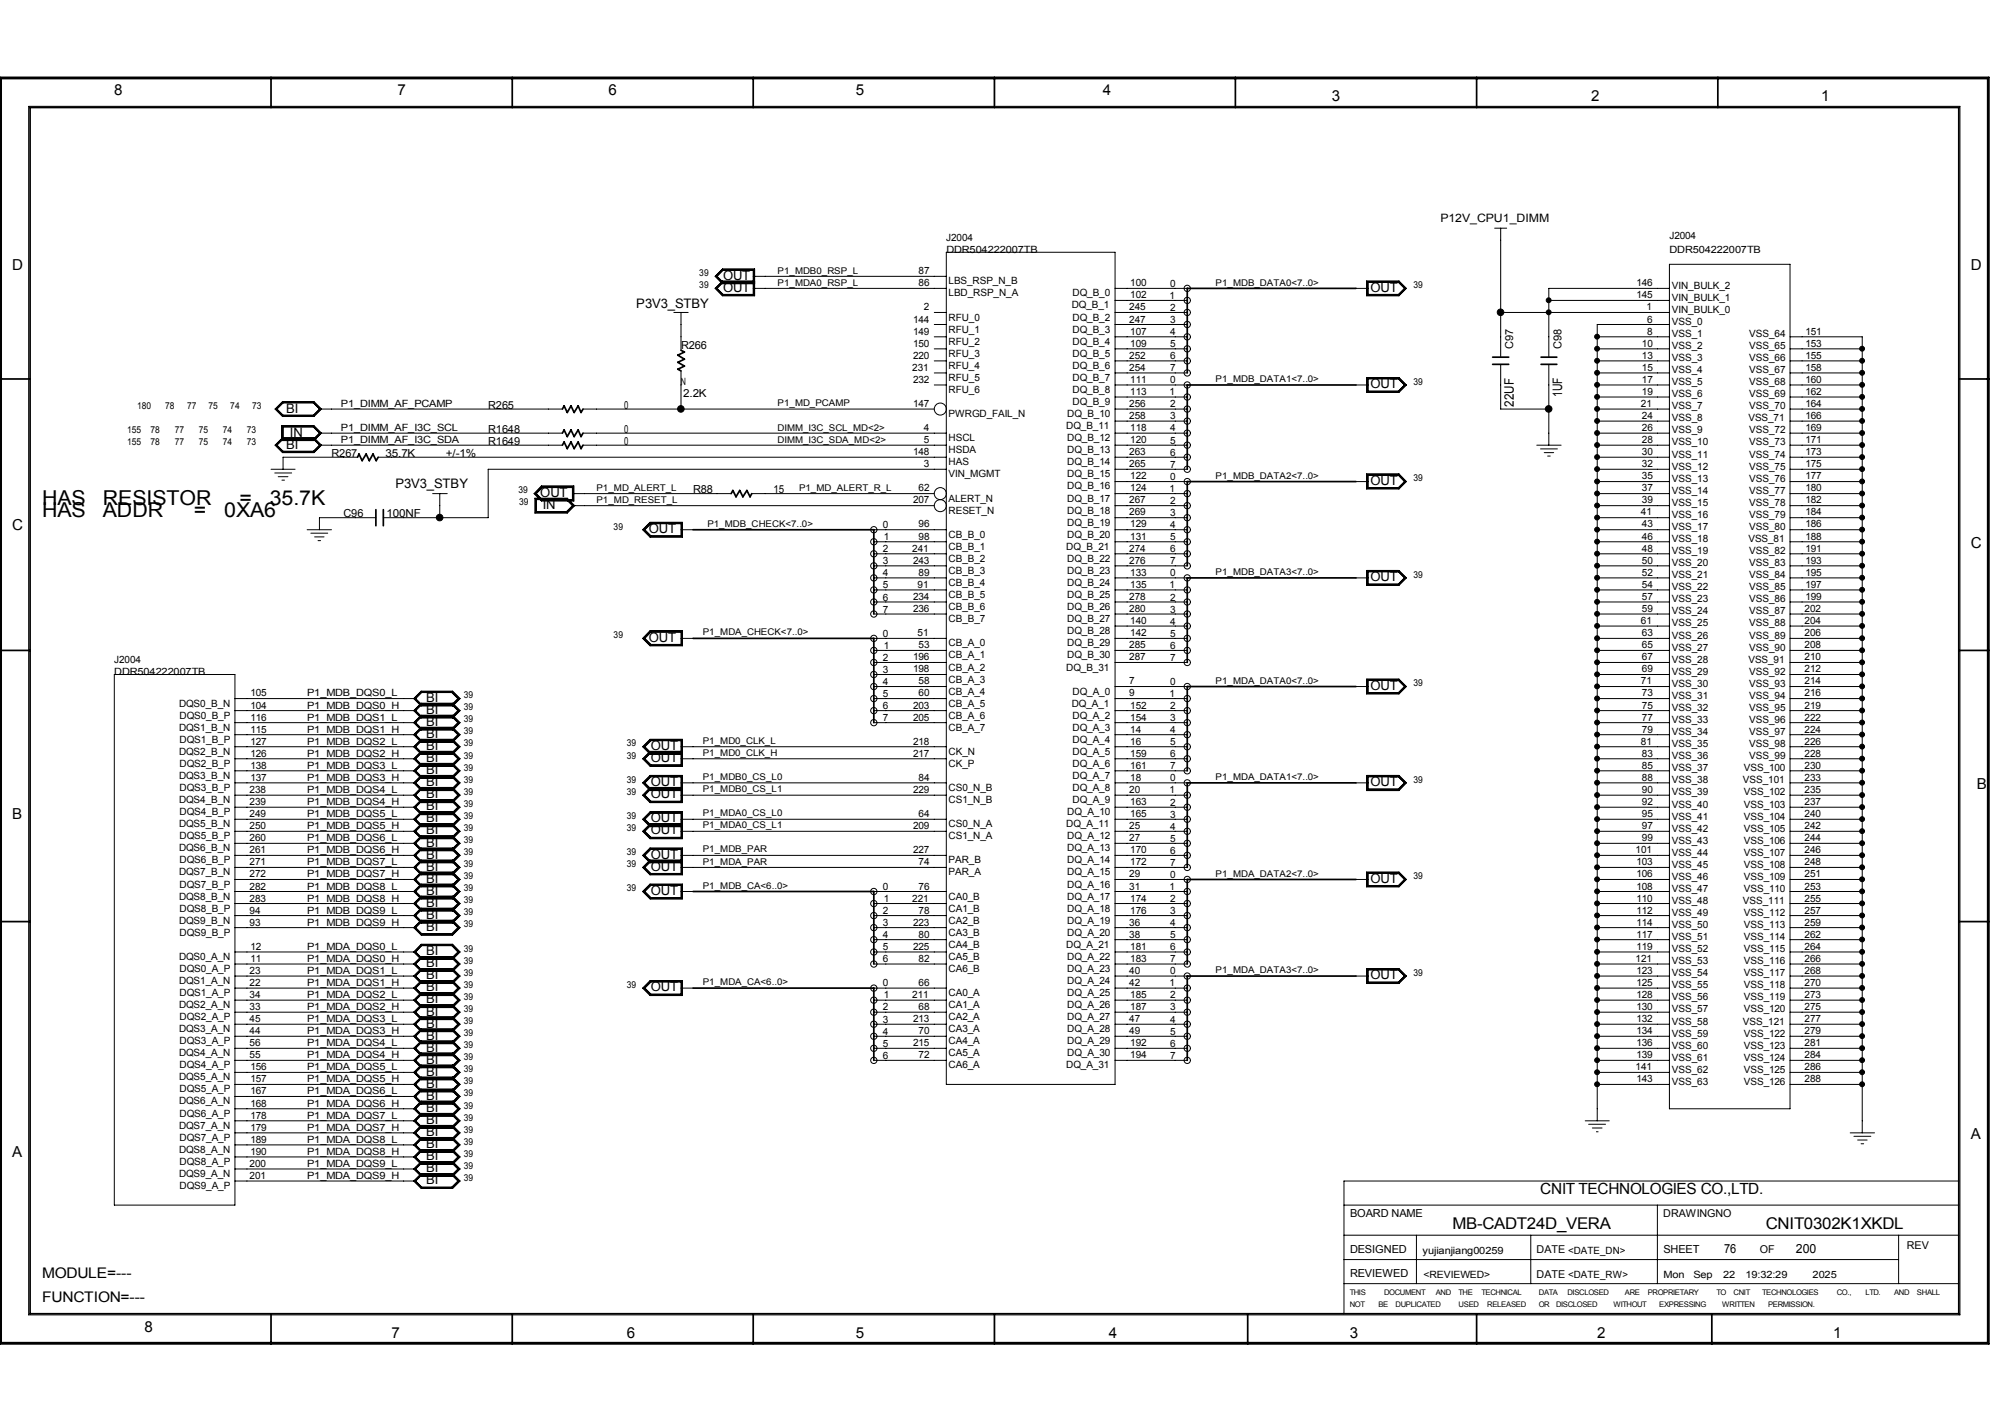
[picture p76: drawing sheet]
<svg xmlns="http://www.w3.org/2000/svg" width="297mm" height="210mm" viewBox="0 0 297 210" stroke-linecap="round" stroke-linejoin="round" font-family="sans-serif">
<defs><g id="words">
<g font-size="3">
<text x="6.2" y="74.6">HAS</text>
<text x="6.2" y="76.4">HAS</text>
<text x="15.2" y="74.6">RESISTOR</text>
<text x="15.2" y="76.4">ADDR</text>
<text x="28.7" y="76.4">=</text>
<text x="33.1" y="76.4">0XA6</text>
<text x="35.4" y="74.6">=</text>
<text x="39.9" y="74.6">35.7K</text>
</g>
<g font-size="2.4">
<text x="214.6" y="181.5">MB-CADT24D_VERA</text>
<text x="260.9" y="181.5">CNIT0302K1XKDL</text>
</g>
<text font-size="2.3" x="227.6" y="176.3">CNIT TECHNOLOGIES CO.,LTD.</text>
<g font-size="2.2">
<text x="16.9" y="14.1">8</text>
<text x="58.8" y="14.1">7</text>
<text x="89.9" y="14.1">6</text>
<text x="126.4" y="14.1">5</text>
<text x="163" y="14.1">4</text>
<text x="196.8" y="15">3</text>
<text x="235.1" y="15">2</text>
<text x="269.1" y="15">1</text>
<text x="1.8" y="39.9">D</text>
<text x="291.2" y="39.9">D</text>
<text x="1.8" y="78.2">C</text>
<text x="291.2" y="80.9">C</text>
<text x="292.1" y="116.5">B</text>
<text x="1.8" y="121">B</text>
<text x="1.8" y="170.8">A</text>
<text x="291.2" y="168.2">A</text>
<text x="6.2" y="188.7">MODULE=---</text>
<text x="6.2" y="192.2">FUNCTION=---</text>
<text x="21.3" y="196.6">8</text>
<text x="57.9" y="197.5">7</text>
<text x="92.6" y="197.5">6</text>
<text x="126.4" y="197.5">5</text>
<text x="163.9" y="197.5">4</text>
<text x="199.5" y="197.5">3</text>
<text x="236" y="197.5">2</text>
<text x="270.9" y="197.5">1</text>
</g>
<g font-size="1.9">
<text x="106.8" y="41.3">OUT</text>
<text x="94" y="45.4">P3V3_STBY</text>
<text x="106.8" y="43.1">OUT</text>
<text x="202.5" y="43.1">OUT</text>
<text x="202.5" y="57.4">OUT</text>
<text x="230.8" y="58.7" transform="rotate(-90 230.8 58.7)">1UF</text>
<text x="42.3" y="60.9">BI</text>
<text x="42.8" y="64.5">IN</text>
<text x="223.7" y="60.1" transform="rotate(-90 223.7 60.1)">22UF</text>
<text x="42.3" y="66.3">BI</text>
<text x="202.5" y="71.6">OUT</text>
<text x="58.4" y="72.1">P3V3_STBY</text>
<text x="79.8" y="73.4">OUT</text>
<text x="80.2" y="75.1">IN</text>
<text x="95.9" y="78.7">OUT</text>
<text x="202.5" y="85.9">OUT</text>
<text x="95.9" y="94.7">OUT</text>
<text x="202.5" y="101.9">OUT</text>
<text x="62.9" y="105.5">BI</text>
<text x="62.9" y="107.2">BI</text>
<text x="62.9" y="103.7">BI</text>
<text x="62.9" y="109">BI</text>
<text x="62.9" y="112.6">BI</text>
<text x="62.9" y="110.8">BI</text>
<text x="96.2" y="110.8">OUT</text>
<text x="96.2" y="112.6">OUT</text>
<text x="62.9" y="119.7">BI</text>
<text x="62.9" y="116.1">BI</text>
<text x="62.9" y="114.3">BI</text>
<text x="62.9" y="117.9">BI</text>
<text x="96.2" y="117.9">OUT</text>
<text x="96.2" y="116.1">OUT</text>
<text x="202.5" y="116.1">OUT</text>
<text x="62.9" y="123.2">BI</text>
<text x="62.9" y="125">BI</text>
<text x="62.9" y="121.5">BI</text>
<text x="96.2" y="123.2">OUT</text>
<text x="96.2" y="121.5">OUT</text>
<text x="62.9" y="126.8">BI</text>
<text x="62.9" y="130.4">BI</text>
<text x="62.9" y="128.6">BI</text>
<text x="96.2" y="126.8">OUT</text>
<text x="96.2" y="128.6">OUT</text>
<text x="202.5" y="130.4">OUT</text>
<text x="62.9" y="137.5">BI</text>
<text x="62.9" y="133.9">BI</text>
<text x="62.9" y="132.2">BI</text>
<text x="62.9" y="135.7">BI</text>
<text x="96.2" y="132.2">OUT</text>
<text x="62.9" y="142.8">BI</text>
<text x="62.9" y="141.1">BI</text>
<text x="62.9" y="146.4">BI</text>
<text x="62.9" y="150">BI</text>
<text x="62.9" y="148.2">BI</text>
<text x="62.9" y="144.6">BI</text>
<text x="96.2" y="146.4">OUT</text>
<text x="202.5" y="144.6">OUT</text>
<text x="62.9" y="153.5">BI</text>
<text x="62.9" y="151.8">BI</text>
<text x="62.9" y="155.3">BI</text>
<text x="62.9" y="157.1">BI</text>
<text x="62.9" y="160.7">BI</text>
<text x="62.9" y="158.9">BI</text>
<text x="62.9" y="164.2">BI</text>
<text x="62.9" y="167.8">BI</text>
<text x="62.9" y="166">BI</text>
<text x="62.9" y="162.4">BI</text>
<text x="62.9" y="171.3">BI</text>
<text x="62.9" y="169.5">BI</text>
<text x="62.9" y="173.1">BI</text>
<text x="62.9" y="174.9">BI</text>
<text x="254.7" y="185">76</text>
<text x="265.4" y="185">200</text>
</g>
<text font-size="1.7" x="212.8" y="32.8">P12V_CPU1_DIMM</text>
<g font-size="1.6">
<text x="100.6" y="51.5">R266</text>
<text x="223.6" y="51.5" transform="rotate(-90 223.6 51.5)">C97</text>
<text x="230.7" y="51.5" transform="rotate(-90 230.7 51.5)">C98</text>
<text x="101" y="58.6">2.2K</text>
<text x="72.1" y="65.7">R1649</text>
<text x="72.1" y="63.9">R1648</text>
<text x="72.1" y="60.4">R265</text>
<text x="92.2" y="65.7">0</text>
<text x="92.2" y="63.9">0</text>
<text x="92.2" y="60.4">0</text>
<text x="49" y="67.5">R267</text>
<text x="57" y="67.5">35.7K</text>
<text x="65.9" y="67.5">+/-1%</text>
<text x="50.8" y="76.4">C96</text>
<text x="57.1" y="76.4">100NF</text>
<text x="102.4" y="72.8">R88</text>
<text x="114.3" y="72.8">15</text>
<text x="199.5" y="179.7">BOARD NAME</text>
<text x="245.8" y="179.7">DRAWINGNO</text>
<text x="199.5" y="185.1">DESIGNED</text>
<text x="227.1" y="185.1">DATE &lt;DATE_DN&gt;</text>
<text x="245.8" y="185">SHEET</text>
<text x="260" y="185.1">OF</text>
<text x="281.7" y="184.4">REV</text>
<text x="199.5" y="188.6">REVIEWED</text>
<text x="227.1" y="188.7">DATE &lt;DATE_RW&gt;</text>
</g>
<g font-size="1.5">
<text x="139.8" y="35.5">J2004</text>
<text x="246.7" y="35.3">J2004</text>
<text x="135.7" y="40.5">87</text>
<text x="139.8" y="37.3">DDR504222007TB</text>
<text x="140.2" y="42">LBS_RSP_N_B</text>
<text x="246.7" y="37.3">DDR504222007TB</text>
<text x="134.9" y="47.6">144</text>
<text x="135.7" y="42.3">86</text>
<text x="136.5" y="45.9">2</text>
<text x="140.2" y="47.3">RFU_0</text>
<text x="140.2" y="43.8">LBD_RSP_N_A</text>
<text x="158.4" y="45.6">DQ_B_1</text>
<text x="158.5" y="47.3">DQ_B_2</text>
<text x="158.5" y="43.8">DQ_B_0</text>
<text x="166.9" y="47.6">247</text>
<text x="166.9" y="45.9">245</text>
<text x="167" y="42.3">100</text>
<text x="167" y="44.1">102</text>
<text x="172.8" y="44.2">1</text>
<text x="172.9" y="47.7">3</text>
<text x="172.9" y="45.9">2</text>
<text x="172.9" y="42.4">0</text>
<text x="241.8" y="44.1">145</text>
<text x="241.8" y="42.3">146</text>
<text x="243.3" y="45.9">1</text>
<text x="243.4" y="47.6">6</text>
<text x="247" y="42.6">VIN_BULK_2</text>
<text x="247" y="44.4">VIN_BULK_1</text>
<text x="247" y="46.2">VIN_BULK_0</text>
<text x="247" y="48">VSS_0</text>
<text x="134.9" y="51.2">150</text>
<text x="134.9" y="53">220</text>
<text x="134.9" y="49.4">149</text>
<text x="140.2" y="50.9">RFU_2</text>
<text x="140.2" y="52.7">RFU_3</text>
<text x="140.2" y="49.1">RFU_1</text>
<text x="158.5" y="50.9">DQ_B_4</text>
<text x="158.5" y="52.7">DQ_B_5</text>
<text x="158.5" y="49.1">DQ_B_3</text>
<text x="166.9" y="53">252</text>
<text x="167" y="51.2">109</text>
<text x="167" y="49.4">107</text>
<text x="172.9" y="53">6</text>
<text x="172.9" y="49.5">4</text>
<text x="172.9" y="51.3">5</text>
<text x="242.6" y="51.2">10</text>
<text x="242.6" y="53">13</text>
<text x="243.4" y="49.4">8</text>
<text x="247" y="53.3">VSS_3</text>
<text x="247" y="51.6">VSS_2</text>
<text x="247" y="49.8">VSS_1</text>
<text x="258.5" y="53.3">VSS_66</text>
<text x="258.5" y="51.6">VSS_65</text>
<text x="258.5" y="49.8">VSS_64</text>
<text x="266.8" y="49.4">151</text>
<text x="266.8" y="51.2">153</text>
<text x="266.8" y="53">155</text>
<text x="100.6" y="56.9">N</text>
<text x="134.8" y="54.7">231</text>
<text x="134.9" y="56.5">232</text>
<text x="140.2" y="58">RFU_6</text>
<text x="140.2" y="54.5">RFU_4</text>
<text x="140.2" y="56.3">RFU_5</text>
<text x="158.5" y="54.5">DQ_B_6</text>
<text x="158.5" y="58">DQ_B_8</text>
<text x="158.5" y="59.8">DQ_B_9</text>
<text x="158.5" y="56.3">DQ_B_7</text>
<text x="166.9" y="54.7">254</text>
<text x="167" y="58.3">113</text>
<text x="167" y="56.5">111</text>
<text x="172.8" y="58.4">1</text>
<text x="172.9" y="56.6">0</text>
<text x="172.9" y="54.8">7</text>
<text x="242.6" y="54.7">15</text>
<text x="242.6" y="56.5">17</text>
<text x="242.6" y="58.3">19</text>
<text x="247" y="58.7">VSS_6</text>
<text x="247" y="56.9">VSS_5</text>
<text x="247" y="55.1">VSS_4</text>
<text x="258.5" y="58.7">VSS_69</text>
<text x="258.5" y="56.9">VSS_68</text>
<text x="258.5" y="55.1">VSS_67</text>
<text x="266.8" y="54.7">158</text>
<text x="266.8" y="56.5">160</text>
<text x="266.8" y="58.3">162</text>
<text x="50.4" y="65.5">P1_DIMM_AF_I3C_SDA</text>
<text x="50.4" y="63.7">P1_DIMM_AF_I3C_SCL</text>
<text x="50.4" y="60.1">P1_DIMM_AF_PCAMP</text>
<text x="134.9" y="60.1">147</text>
<text x="136.5" y="63.7">4</text>
<text x="136.5" y="65.5">5</text>
<text x="140.2" y="65.2">HSCL</text>
<text x="140.2" y="61.6">PWRGD_FAIL_N</text>
<text x="157.6" y="63.4">DQ_B_11</text>
<text x="157.7" y="61.6">DQ_B_10</text>
<text x="157.7" y="65.2">DQ_B_12</text>
<text x="166.9" y="61.9">258</text>
<text x="166.9" y="60.1">256</text>
<text x="167" y="63.7">118</text>
<text x="167" y="65.5">120</text>
<text x="172.9" y="65.5">5</text>
<text x="172.9" y="63.7">4</text>
<text x="172.9" y="60.2">2</text>
<text x="172.9" y="61.9">3</text>
<text x="242.5" y="60.1">21</text>
<text x="242.6" y="61.9">24</text>
<text x="242.6" y="63.7">26</text>
<text x="242.6" y="65.5">28</text>
<text x="247" y="65.8">VSS_10</text>
<text x="247" y="64">VSS_9</text>
<text x="247" y="62.2">VSS_8</text>
<text x="247" y="60.5">VSS_7</text>
<text x="258.3" y="62.2">VSS_71</text>
<text x="258.5" y="65.8">VSS_73</text>
<text x="258.5" y="64">VSS_72</text>
<text x="258.5" y="60.5">VSS_70</text>
<text x="266.8" y="60.1">164</text>
<text x="266.8" y="61.9">166</text>
<text x="266.8" y="63.7">169</text>
<text x="266.8" y="65.5">171</text>
<text x="134.9" y="67.2">148</text>
<text x="136.5" y="69">3</text>
<text x="140.2" y="70.5">VIN_MGMT</text>
<text x="140.2" y="66.9">HSDA</text>
<text x="140.2" y="68.7">HAS</text>
<text x="157.7" y="70.5">DQ_B_15</text>
<text x="157.7" y="68.7">DQ_B_14</text>
<text x="157.7" y="66.9">DQ_B_13</text>
<text x="166.9" y="67.2">263</text>
<text x="166.9" y="69">265</text>
<text x="167" y="70.8">122</text>
<text x="172.9" y="67.3">6</text>
<text x="172.9" y="70.9">0</text>
<text x="172.9" y="69.1">7</text>
<text x="242.6" y="67.2">30</text>
<text x="242.6" y="69">32</text>
<text x="242.6" y="70.8">35</text>
<text x="247" y="71.2">VSS_13</text>
<text x="247" y="69.3">VSS_12</text>
<text x="247" y="67.6">VSS_11</text>
<text x="258.5" y="71.2">VSS_76</text>
<text x="258.5" y="69.3">VSS_75</text>
<text x="258.5" y="67.6">VSS_74</text>
<text x="266.8" y="67.2">173</text>
<text x="266.8" y="69">175</text>
<text x="266.8" y="70.8">177</text>
<text x="130.5" y="78">0</text>
<text x="134.9" y="74.3">207</text>
<text x="135.7" y="72.6">62</text>
<text x="135.7" y="77.9">96</text>
<text x="140.2" y="75.9">RESET_N</text>
<text x="140.2" y="74.1">ALERT_N</text>
<text x="157.7" y="77.6">DQ_B_19</text>
<text x="157.7" y="75.9">DQ_B_18</text>
<text x="157.7" y="72.3">DQ_B_16</text>
<text x="157.7" y="74.1">DQ_B_17</text>
<text x="166.9" y="74.3">267</text>
<text x="166.9" y="76.1">269</text>
<text x="167" y="72.6">124</text>
<text x="167" y="77.9">129</text>
<text x="172.8" y="72.6">1</text>
<text x="172.9" y="76.2">3</text>
<text x="172.9" y="74.4">2</text>
<text x="172.9" y="78">4</text>
<text x="242.5" y="76.1">41</text>
<text x="242.6" y="72.6">37</text>
<text x="242.6" y="74.3">39</text>
<text x="242.6" y="77.9">43</text>
<text x="247" y="76.5">VSS_16</text>
<text x="247" y="74.7">VSS_15</text>
<text x="247" y="72.9">VSS_14</text>
<text x="258.5" y="76.5">VSS_79</text>
<text x="258.5" y="74.7">VSS_78</text>
<text x="258.5" y="72.9">VSS_77</text>
<text x="266.8" y="72.6">180</text>
<text x="266.8" y="74.3">182</text>
<text x="266.8" y="76.1">184</text>
<text x="266.8" y="77.9">186</text>
<text x="130.5" y="81.5">2</text>
<text x="130.5" y="83.3">3</text>
<text x="130.6" y="79.8">1</text>
<text x="134.8" y="81.5">241</text>
<text x="134.9" y="83.3">243</text>
<text x="135.7" y="79.7">98</text>
<text x="140.2" y="79.4">CB_B_0</text>
<text x="140.2" y="83">CB_B_2</text>
<text x="140.2" y="81.2">CB_B_1</text>
<text x="157.6" y="81.2">DQ_B_21</text>
<text x="157.7" y="83">DQ_B_22</text>
<text x="157.7" y="79.4">DQ_B_20</text>
<text x="166.9" y="83.3">276</text>
<text x="166.9" y="81.5">274</text>
<text x="167" y="79.7">131</text>
<text x="172.9" y="81.5">6</text>
<text x="172.9" y="83.3">7</text>
<text x="172.9" y="79.8">5</text>
<text x="242.6" y="79.7">46</text>
<text x="242.6" y="81.5">48</text>
<text x="242.6" y="83.3">50</text>
<text x="247" y="83.6">VSS_20</text>
<text x="247" y="81.8">VSS_19</text>
<text x="247" y="80.1">VSS_18</text>
<text x="247" y="78.3">VSS_17</text>
<text x="258.3" y="80.1">VSS_81</text>
<text x="258.5" y="83.6">VSS_83</text>
<text x="258.5" y="81.8">VSS_82</text>
<text x="258.5" y="78.3">VSS_80</text>
<text x="266.8" y="79.7">188</text>
<text x="266.8" y="81.5">191</text>
<text x="266.8" y="83.3">193</text>
<text x="130.5" y="85.1">4</text>
<text x="130.5" y="86.9">5</text>
<text x="130.5" y="88.7">6</text>
<text x="134.9" y="88.6">234</text>
<text x="135.6" y="86.8">91</text>
<text x="135.7" y="85.1">89</text>
<text x="140.2" y="88.3">CB_B_5</text>
<text x="140.2" y="86.5">CB_B_4</text>
<text x="140.2" y="84.8">CB_B_3</text>
<text x="157.7" y="88.3">DQ_B_25</text>
<text x="157.7" y="84.8">DQ_B_23</text>
<text x="157.7" y="86.5">DQ_B_24</text>
<text x="166.9" y="88.6">278</text>
<text x="167" y="85.1">133</text>
<text x="167" y="86.8">135</text>
<text x="172.8" y="86.9">1</text>
<text x="172.9" y="85.1">0</text>
<text x="172.9" y="88.7">2</text>
<text x="242.6" y="85.1">52</text>
<text x="242.6" y="86.8">54</text>
<text x="242.6" y="88.6">57</text>
<text x="247" y="88.9">VSS_23</text>
<text x="247" y="87.2">VSS_22</text>
<text x="247" y="85.4">VSS_21</text>
<text x="258.5" y="88.9">VSS_86</text>
<text x="258.5" y="87.2">VSS_85</text>
<text x="258.5" y="85.4">VSS_84</text>
<text x="266.8" y="85.1">195</text>
<text x="266.8" y="86.8">197</text>
<text x="266.8" y="88.6">199</text>
<text x="130.5" y="94">0</text>
<text x="130.5" y="90.5">7</text>
<text x="130.6" y="95.8">1</text>
<text x="134.9" y="90.4">236</text>
<text x="135.6" y="93.9">51</text>
<text x="135.7" y="95.7">53</text>
<text x="140.2" y="90.1">CB_B_6</text>
<text x="140.2" y="95.4">CB_A_0</text>
<text x="140.2" y="91.9">CB_B_7</text>
<text x="157.7" y="95.4">DQ_B_29</text>
<text x="157.7" y="93.6">DQ_B_28</text>
<text x="157.7" y="91.9">DQ_B_27</text>
<text x="157.7" y="90.1">DQ_B_26</text>
<text x="166.9" y="95.7">285</text>
<text x="166.9" y="90.4">280</text>
<text x="167" y="92.2">140</text>
<text x="167" y="93.9">142</text>
<text x="172.9" y="94">5</text>
<text x="172.9" y="90.5">3</text>
<text x="172.9" y="92.2">4</text>
<text x="172.9" y="95.8">6</text>
<text x="242.5" y="92.2">61</text>
<text x="242.6" y="90.4">59</text>
<text x="242.6" y="93.9">63</text>
<text x="242.6" y="95.7">65</text>
<text x="247" y="94.3">VSS_26</text>
<text x="247" y="92.5">VSS_25</text>
<text x="247" y="90.7">VSS_24</text>
<text x="258.5" y="94.3">VSS_89</text>
<text x="258.5" y="92.5">VSS_88</text>
<text x="258.5" y="90.7">VSS_87</text>
<text x="266.6" y="90.4">202</text>
<text x="266.6" y="92.2">204</text>
<text x="266.6" y="93.9">206</text>
<text x="266.6" y="95.7">208</text>
<text x="16.9" y="97.9">J2004</text>
<text x="16.9" y="99.7">DDR504222007TB</text>
<text x="130.5" y="101.1">4</text>
<text x="130.5" y="97.6">2</text>
<text x="130.5" y="99.4">3</text>
<text x="134.9" y="97.5">196</text>
<text x="134.9" y="99.3">198</text>
<text x="135.7" y="101.1">58</text>
<text x="140.2" y="100.8">CB_A_3</text>
<text x="140.2" y="99">CB_A_2</text>
<text x="140.2" y="97.2">CB_A_1</text>
<text x="157.6" y="99">DQ_B_31</text>
<text x="157.7" y="97.2">DQ_B_30</text>
<text x="166.9" y="97.5">287</text>
<text x="166.9" y="101.1">7</text>
<text x="172.9" y="97.6">7</text>
<text x="172.9" y="101.1">0</text>
<text x="242.5" y="101.1">71</text>
<text x="242.6" y="97.5">67</text>
<text x="242.6" y="99.3">69</text>
<text x="247" y="101.4">VSS_30</text>
<text x="247" y="99.7">VSS_29</text>
<text x="247" y="97.9">VSS_28</text>
<text x="247" y="96.1">VSS_27</text>
<text x="258.3" y="97.9">VSS_91</text>
<text x="258.5" y="101.4">VSS_93</text>
<text x="258.5" y="96.1">VSS_90</text>
<text x="258.5" y="99.7">VSS_92</text>
<text x="266.6" y="99.3">212</text>
<text x="266.6" y="97.5">210</text>
<text x="266.6" y="101.1">214</text>
<text x="26.5" y="107.9">DQS1_B_N</text>
<text x="26.5" y="104.4">DQS0_B_N</text>
<text x="26.5" y="106.1">DQS0_B_P</text>
<text x="37" y="102.8">105</text>
<text x="37" y="106.4">116</text>
<text x="37" y="104.7">104</text>
<text x="45.4" y="104.7">P1_MDB_DQS0_H</text>
<text x="45.4" y="102.8">P1_MDB_DQS0_L</text>
<text x="45.4" y="106.4">P1_MDB_DQS1_L</text>
<text x="130.5" y="104.7">6</text>
<text x="130.5" y="106.5">7</text>
<text x="130.5" y="102.9">5</text>
<text x="134.9" y="104.7">203</text>
<text x="134.9" y="106.4">205</text>
<text x="135.7" y="102.8">60</text>
<text x="140.2" y="102.6">CB_A_4</text>
<text x="140.2" y="107.9">CB_A_7</text>
<text x="140.2" y="106.1">CB_A_6</text>
<text x="140.2" y="104.4">CB_A_5</text>
<text x="158.4" y="104.4">DQ_A_1</text>
<text x="158.5" y="106.1">DQ_A_2</text>
<text x="158.5" y="102.6">DQ_A_0</text>
<text x="158.5" y="107.9">DQ_A_3</text>
<text x="166.9" y="102.8">9</text>
<text x="167" y="104.7">152</text>
<text x="167" y="106.4">154</text>
<text x="172.8" y="102.9">1</text>
<text x="172.9" y="106.5">3</text>
<text x="172.9" y="104.7">2</text>
<text x="242.6" y="102.8">73</text>
<text x="242.6" y="104.7">75</text>
<text x="242.6" y="106.4">77</text>
<text x="247" y="106.8">VSS_33</text>
<text x="247" y="105">VSS_32</text>
<text x="247" y="103.2">VSS_31</text>
<text x="258.5" y="106.8">VSS_96</text>
<text x="258.5" y="105">VSS_95</text>
<text x="258.5" y="103.2">VSS_94</text>
<text x="266.6" y="102.8">216</text>
<text x="266.6" y="104.7">219</text>
<text x="266.6" y="106.4">222</text>
<text x="26.5" y="111.5">DQS2_B_N</text>
<text x="26.5" y="109.7">DQS1_B_P</text>
<text x="26.5" y="113.2">DQS2_B_P</text>
<text x="37" y="111.8">126</text>
<text x="37" y="113.5">138</text>
<text x="37" y="110">127</text>
<text x="37" y="108.2">115</text>
<text x="45.4" y="113.5">P1_MDB_DQS3_L</text>
<text x="45.4" y="111.8">P1_MDB_DQS2_H</text>
<text x="45.4" y="110">P1_MDB_DQS2_L</text>
<text x="45.4" y="108.2">P1_MDB_DQS1_H</text>
<text x="134.9" y="110">218</text>
<text x="134.9" y="111.8">217</text>
<text x="140.2" y="113.2">CK_P</text>
<text x="140.2" y="111.5">CK_N</text>
<text x="158.5" y="111.5">DQ_A_5</text>
<text x="158.5" y="109.7">DQ_A_4</text>
<text x="158.5" y="113.2">DQ_A_6</text>
<text x="167" y="113.5">161</text>
<text x="167" y="111.8">159</text>
<text x="167" y="108.2">14</text>
<text x="167" y="110">16</text>
<text x="172.9" y="113.6">7</text>
<text x="172.9" y="111.8">6</text>
<text x="172.9" y="110">5</text>
<text x="172.9" y="108.2">4</text>
<text x="242.5" y="110">81</text>
<text x="242.6" y="108.2">79</text>
<text x="242.6" y="111.8">83</text>
<text x="242.6" y="113.5">85</text>
<text x="247" y="113.9">VSS_37</text>
<text x="247" y="112.1">VSS_36</text>
<text x="247" y="110.3">VSS_35</text>
<text x="247" y="108.5">VSS_34</text>
<text x="257.7" y="113.9">VSS_100</text>
<text x="258.5" y="112.1">VSS_99</text>
<text x="258.5" y="110.3">VSS_98</text>
<text x="258.5" y="108.5">VSS_97</text>
<text x="266.6" y="108.2">224</text>
<text x="266.6" y="110">226</text>
<text x="266.6" y="111.8">228</text>
<text x="266.6" y="113.5">230</text>
<text x="26.5" y="118.6">DQS4_B_N</text>
<text x="26.5" y="115">DQS3_B_N</text>
<text x="26.5" y="116.8">DQS3_B_P</text>
<text x="36.9" y="118.9">239</text>
<text x="36.9" y="117.1">238</text>
<text x="37" y="115.3">137</text>
<text x="45.4" y="115.3">P1_MDB_DQS3_H</text>
<text x="45.4" y="118.9">P1_MDB_DQS4_H</text>
<text x="45.4" y="117.1">P1_MDB_DQS4_L</text>
<text x="134.9" y="117.1">229</text>
<text x="135.7" y="115.3">84</text>
<text x="140.2" y="118.6">CS1_N_B</text>
<text x="140.2" y="116.8">CS0_N_B</text>
<text x="158.5" y="118.6">DQ_A_9</text>
<text x="158.5" y="116.8">DQ_A_8</text>
<text x="158.5" y="115">DQ_A_7</text>
<text x="166.9" y="117.1">20</text>
<text x="167" y="118.9">163</text>
<text x="167" y="115.3">18</text>
<text x="172.8" y="117.2">1</text>
<text x="172.9" y="119">2</text>
<text x="172.9" y="115.4">0</text>
<text x="242.6" y="115.3">88</text>
<text x="242.6" y="117.1">90</text>
<text x="242.6" y="118.9">92</text>
<text x="247" y="119.3">VSS_40</text>
<text x="247" y="117.5">VSS_39</text>
<text x="247" y="115.7">VSS_38</text>
<text x="257.5" y="115.7">VSS_101</text>
<text x="257.7" y="119.3">VSS_103</text>
<text x="257.7" y="117.5">VSS_102</text>
<text x="266.6" y="115.3">233</text>
<text x="266.6" y="117.1">235</text>
<text x="266.6" y="118.9">237</text>
<text x="26.5" y="122.2">DQS5_B_N</text>
<text x="26.5" y="125.7">DQS6_B_N</text>
<text x="26.5" y="120.4">DQS4_B_P</text>
<text x="26.5" y="124">DQS5_B_P</text>
<text x="36.9" y="124.2">260</text>
<text x="36.9" y="122.4">250</text>
<text x="36.9" y="120.7">249</text>
<text x="36.9" y="126">261</text>
<text x="45.4" y="124.2">P1_MDB_DQS6_L</text>
<text x="45.4" y="122.4">P1_MDB_DQS5_H</text>
<text x="45.4" y="120.7">P1_MDB_DQS5_L</text>
<text x="45.4" y="126">P1_MDB_DQS6_H</text>
<text x="134.9" y="126">227</text>
<text x="134.9" y="122.4">209</text>
<text x="135.7" y="120.7">64</text>
<text x="140.2" y="124">CS1_N_A</text>
<text x="140.2" y="122.2">CS0_N_A</text>
<text x="157.6" y="122.2">DQ_A_11</text>
<text x="157.7" y="124">DQ_A_12</text>
<text x="157.7" y="125.7">DQ_A_13</text>
<text x="157.7" y="120.4">DQ_A_10</text>
<text x="166.9" y="124.2">27</text>
<text x="166.9" y="122.4">25</text>
<text x="167" y="120.7">165</text>
<text x="167" y="126">170</text>
<text x="172.9" y="124.3">5</text>
<text x="172.9" y="122.5">4</text>
<text x="172.9" y="120.7">3</text>
<text x="241.7" y="126">101</text>
<text x="242.6" y="120.7">95</text>
<text x="242.6" y="122.4">97</text>
<text x="242.6" y="124.2">99</text>
<text x="247" y="124.6">VSS_43</text>
<text x="247" y="122.8">VSS_42</text>
<text x="247" y="121">VSS_41</text>
<text x="257.7" y="124.6">VSS_106</text>
<text x="257.7" y="122.8">VSS_105</text>
<text x="257.7" y="121">VSS_104</text>
<text x="266.6" y="120.7">240</text>
<text x="266.6" y="122.4">242</text>
<text x="266.6" y="124.2">244</text>
<text x="266.6" y="126">246</text>
<text x="26.5" y="129.3">DQS7_B_N</text>
<text x="26.5" y="127.5">DQS6_B_P</text>
<text x="26.5" y="131.1">DQS7_B_P</text>
<text x="36.9" y="131.4">282</text>
<text x="36.9" y="129.6">272</text>
<text x="36.9" y="127.8">271</text>
<text x="45.4" y="131.4">P1_MDB_DQS8_L</text>
<text x="45.4" y="129.6">P1_MDB_DQS7_H</text>
<text x="45.4" y="127.8">P1_MDB_DQS7_L</text>
<text x="130.5" y="131.4">0</text>
<text x="135.7" y="131.4">76</text>
<text x="135.7" y="127.8">74</text>
<text x="140.2" y="129.3">PAR_A</text>
<text x="140.2" y="127.5">PAR_B</text>
<text x="157.7" y="127.5">DQ_A_14</text>
<text x="157.7" y="129.3">DQ_A_15</text>
<text x="157.7" y="131.1">DQ_A_16</text>
<text x="166.9" y="129.6">29</text>
<text x="166.9" y="131.4">31</text>
<text x="167" y="127.8">172</text>
<text x="172.8" y="131.4">1</text>
<text x="172.9" y="129.6">0</text>
<text x="172.9" y="127.8">7</text>
<text x="172.9" y="126.1">6</text>
<text x="241.8" y="127.8">103</text>
<text x="241.8" y="129.6">106</text>
<text x="241.8" y="131.4">108</text>
<text x="247" y="131.7">VSS_47</text>
<text x="247" y="129.9">VSS_46</text>
<text x="247" y="128.1">VSS_45</text>
<text x="247" y="126.4">VSS_44</text>
<text x="257.7" y="131.7">VSS_110</text>
<text x="257.7" y="129.9">VSS_109</text>
<text x="257.7" y="128.1">VSS_108</text>
<text x="257.7" y="126.4">VSS_107</text>
<text x="266.6" y="127.8">248</text>
<text x="266.6" y="129.6">251</text>
<text x="266.6" y="131.4">253</text>
<text x="26.5" y="132.8">DQS8_B_N</text>
<text x="26.5" y="136.4">DQS9_B_N</text>
<text x="26.5" y="134.6">DQS8_B_P</text>
<text x="36.9" y="136.7">93</text>
<text x="36.9" y="133.1">283</text>
<text x="36.9" y="134.9">94</text>
<text x="45.4" y="133.1">P1_MDB_DQS8_H</text>
<text x="45.4" y="134.9">P1_MDB_DQS9_L</text>
<text x="45.4" y="136.7">P1_MDB_DQS9_H</text>
<text x="130.5" y="136.8">3</text>
<text x="130.5" y="135">2</text>
<text x="130.6" y="133.2">1</text>
<text x="134.8" y="133.1">221</text>
<text x="134.9" y="136.7">223</text>
<text x="135.7" y="134.9">78</text>
<text x="140.2" y="132.8">CA0_B</text>
<text x="140.2" y="134.6">CA1_B</text>
<text x="140.2" y="136.4">CA2_B</text>
<text x="157.7" y="132.8">DQ_A_17</text>
<text x="157.7" y="136.4">DQ_A_19</text>
<text x="157.7" y="134.6">DQ_A_18</text>
<text x="166.9" y="136.7">36</text>
<text x="167" y="133.1">174</text>
<text x="167" y="134.9">176</text>
<text x="172.9" y="136.8">4</text>
<text x="172.9" y="135">3</text>
<text x="172.9" y="133.2">2</text>
<text x="241.8" y="133.1">110</text>
<text x="241.8" y="134.9">112</text>
<text x="241.8" y="136.7">114</text>
<text x="247" y="137">VSS_50</text>
<text x="247" y="135.3">VSS_49</text>
<text x="247" y="133.5">VSS_48</text>
<text x="257.5" y="133.5">VSS_111</text>
<text x="257.7" y="137">VSS_113</text>
<text x="257.7" y="135.3">VSS_112</text>
<text x="266.6" y="133.1">255</text>
<text x="266.6" y="134.9">257</text>
<text x="266.6" y="136.7">259</text>
<text x="26.5" y="141.7">DQS0_A_N</text>
<text x="26.5" y="143.6">DQS0_A_P</text>
<text x="26.5" y="138.2">DQS9_B_P</text>
<text x="36.9" y="143.8">23</text>
<text x="37" y="140.3">12</text>
<text x="37" y="142">11</text>
<text x="45.4" y="140.3">P1_MDA_DQS0_L</text>
<text x="45.4" y="142">P1_MDA_DQS0_H</text>
<text x="45.4" y="143.8">P1_MDA_DQS1_L</text>
<text x="130.5" y="140.3">5</text>
<text x="130.5" y="138.6">4</text>
<text x="130.5" y="142.1">6</text>
<text x="134.9" y="140.3">225</text>
<text x="135.7" y="142">82</text>
<text x="135.7" y="138.5">80</text>
<text x="140.2" y="138.2">CA3_B</text>
<text x="140.2" y="140">CA4_B</text>
<text x="140.2" y="141.7">CA5_B</text>
<text x="140.2" y="143.6">CA6_B</text>
<text x="157.6" y="140">DQ_A_21</text>
<text x="157.7" y="138.2">DQ_A_20</text>
<text x="157.7" y="141.7">DQ_A_22</text>
<text x="157.7" y="143.6">DQ_A_23</text>
<text x="166.9" y="143.8">40</text>
<text x="166.9" y="138.5">38</text>
<text x="167" y="142">183</text>
<text x="167" y="140.3">181</text>
<text x="172.9" y="142.1">7</text>
<text x="172.9" y="143.9">0</text>
<text x="172.9" y="138.6">5</text>
<text x="172.9" y="140.3">6</text>
<text x="241.7" y="142">121</text>
<text x="241.8" y="138.5">117</text>
<text x="241.8" y="140.3">119</text>
<text x="241.8" y="143.8">123</text>
<text x="247" y="142.4">VSS_53</text>
<text x="247" y="140.6">VSS_52</text>
<text x="247" y="138.8">VSS_51</text>
<text x="257.7" y="142.4">VSS_116</text>
<text x="257.7" y="140.6">VSS_115</text>
<text x="257.7" y="138.8">VSS_114</text>
<text x="266.6" y="138.5">262</text>
<text x="266.6" y="140.3">264</text>
<text x="266.6" y="142">266</text>
<text x="266.6" y="143.8">268</text>
<text x="26.5" y="145.3">DQS1_A_N</text>
<text x="26.5" y="148.9">DQS2_A_N</text>
<text x="26.5" y="147.1">DQS1_A_P</text>
<text x="36.9" y="145.6">22</text>
<text x="36.9" y="147.4">34</text>
<text x="36.9" y="149.2">33</text>
<text x="45.4" y="145.6">P1_MDA_DQS1_H</text>
<text x="45.4" y="147.4">P1_MDA_DQS2_L</text>
<text x="45.4" y="149.2">P1_MDA_DQS2_H</text>
<text x="130.5" y="149.2">2</text>
<text x="130.5" y="145.7">0</text>
<text x="130.6" y="147.4">1</text>
<text x="134.8" y="147.4">211</text>
<text x="135.7" y="149.2">68</text>
<text x="135.7" y="145.6">66</text>
<text x="140.2" y="147.1">CA0_A</text>
<text x="140.2" y="148.9">CA1_A</text>
<text x="157.7" y="148.9">DQ_A_26</text>
<text x="157.7" y="147.1">DQ_A_25</text>
<text x="157.7" y="145.3">DQ_A_24</text>
<text x="166.9" y="145.6">42</text>
<text x="167" y="147.4">185</text>
<text x="167" y="149.2">187</text>
<text x="172.8" y="145.7">1</text>
<text x="172.9" y="147.4">2</text>
<text x="172.9" y="149.2">3</text>
<text x="241.8" y="145.6">125</text>
<text x="241.8" y="147.4">128</text>
<text x="241.8" y="149.2">130</text>
<text x="247" y="149.5">VSS_57</text>
<text x="247" y="147.7">VSS_56</text>
<text x="247" y="146">VSS_55</text>
<text x="247" y="144.2">VSS_54</text>
<text x="257.7" y="149.5">VSS_120</text>
<text x="257.7" y="147.7">VSS_119</text>
<text x="257.7" y="146">VSS_118</text>
<text x="257.7" y="144.2">VSS_117</text>
<text x="266.6" y="145.6">270</text>
<text x="266.6" y="147.4">273</text>
<text x="266.6" y="149.2">275</text>
<text x="26.5" y="152.4">DQS3_A_N</text>
<text x="26.5" y="150.7">DQS2_A_P</text>
<text x="26.5" y="154.2">DQS3_A_P</text>
<text x="36.9" y="151">45</text>
<text x="36.9" y="154.5">56</text>
<text x="36.9" y="152.7">44</text>
<text x="45.4" y="151">P1_MDA_DQS3_L</text>
<text x="45.4" y="154.5">P1_MDA_DQS4_L</text>
<text x="45.4" y="152.7">P1_MDA_DQS3_H</text>
<text x="130.5" y="151">3</text>
<text x="130.5" y="154.6">5</text>
<text x="130.5" y="152.8">4</text>
<text x="134.9" y="151">213</text>
<text x="134.9" y="154.5">215</text>
<text x="135.7" y="152.7">70</text>
<text x="140.2" y="150.7">CA2_A</text>
<text x="140.2" y="154.2">CA4_A</text>
<text x="140.2" y="152.4">CA3_A</text>
<text x="157.7" y="152.4">DQ_A_28</text>
<text x="157.7" y="150.7">DQ_A_27</text>
<text x="157.7" y="154.2">DQ_A_29</text>
<text x="166.9" y="152.7">49</text>
<text x="166.9" y="151">47</text>
<text x="167" y="154.5">192</text>
<text x="172.9" y="154.6">6</text>
<text x="172.9" y="151">4</text>
<text x="172.9" y="152.8">5</text>
<text x="241.8" y="151">132</text>
<text x="241.8" y="152.7">134</text>
<text x="241.8" y="154.5">136</text>
<text x="247" y="154.9">VSS_60</text>
<text x="247" y="153.1">VSS_59</text>
<text x="247" y="151.3">VSS_58</text>
<text x="257.5" y="151.3">VSS_121</text>
<text x="257.7" y="154.9">VSS_123</text>
<text x="257.7" y="153.1">VSS_122</text>
<text x="266.6" y="151">277</text>
<text x="266.6" y="152.7">279</text>
<text x="266.6" y="154.5">281</text>
<text x="26.5" y="156">DQS4_A_N</text>
<text x="26.5" y="159.6">DQS5_A_N</text>
<text x="26.5" y="161.3">DQS5_A_P</text>
<text x="26.5" y="157.8">DQS4_A_P</text>
<text x="36.9" y="156.3">55</text>
<text x="37" y="158.1">156</text>
<text x="37" y="159.9">157</text>
<text x="37" y="161.6">167</text>
<text x="45.4" y="156.3">P1_MDA_DQS4_H</text>
<text x="45.4" y="158.1">P1_MDA_DQS5_L</text>
<text x="45.4" y="159.9">P1_MDA_DQS5_H</text>
<text x="45.4" y="161.6">P1_MDA_DQS6_L</text>
<text x="130.5" y="156.4">6</text>
<text x="135.7" y="156.3">72</text>
<text x="140.2" y="157.8">CA6_A</text>
<text x="140.2" y="156">CA5_A</text>
<text x="157.6" y="157.8">DQ_A_31</text>
<text x="157.7" y="156">DQ_A_30</text>
<text x="167" y="156.3">194</text>
<text x="172.9" y="156.4">7</text>
<text x="241.7" y="158.1">141</text>
<text x="241.8" y="156.3">139</text>
<text x="241.8" y="159.9">143</text>
<text x="247" y="160.2">VSS_63</text>
<text x="247" y="158.4">VSS_62</text>
<text x="247" y="156.6">VSS_61</text>
<text x="257.7" y="160.2">VSS_126</text>
<text x="257.7" y="158.4">VSS_125</text>
<text x="257.7" y="156.6">VSS_124</text>
<text x="266.6" y="156.3">284</text>
<text x="266.6" y="158.1">286</text>
<text x="266.6" y="159.9">288</text>
<text x="26.5" y="166.7">DQS7_A_N</text>
<text x="26.5" y="163.1">DQS6_A_N</text>
<text x="26.5" y="164.9">DQS6_A_P</text>
<text x="37" y="163.4">168</text>
<text x="37" y="165.2">178</text>
<text x="37" y="167">179</text>
<text x="45.4" y="163.4">P1_MDA_DQS6_H</text>
<text x="45.4" y="165.2">P1_MDA_DQS7_L</text>
<text x="45.4" y="167">P1_MDA_DQS7_H</text>
<text x="26.5" y="170.3">DQS8_A_N</text>
<text x="26.5" y="173.8">DQS9_A_N</text>
<text x="26.5" y="168.5">DQS7_A_P</text>
<text x="26.5" y="172">DQS8_A_P</text>
<text x="36.9" y="172.3">200</text>
<text x="37" y="170.5">190</text>
<text x="37" y="168.7">189</text>
<text x="45.4" y="172.3">P1_MDA_DQS9_L</text>
<text x="45.4" y="170.5">P1_MDA_DQS8_H</text>
<text x="45.4" y="168.7">P1_MDA_DQS8_L</text>
<text x="26.5" y="175.6">DQS9_A_P</text>
<text x="36.9" y="174.1">201</text>
<text x="45.4" y="174.1">P1_MDA_DQS9_H</text>
<text x="210.2" y="185.1">yujianjiang00259</text>
<text x="210.3" y="188.7">&lt;REVIEWED&gt;</text>
<text x="245.8" y="188.7">Mon</text>
<text x="250.2" y="188.7">Sep</text>
<text x="254.6" y="188.7">22</text>
<text x="257.9" y="188.7">19:32:29</text>
<text x="267.8" y="188.7">2025</text>
</g>
<g font-size="1.4">
<text x="103.3" y="40.8">39</text>
<text x="114.9" y="40.4">P1_MDB0_RSP_L</text>
<text x="103.3" y="42.6">39</text>
<text x="114.9" y="42.2">P1_MDA0_RSP_L</text>
<text x="179.6" y="42.2">P1_MDB_DATA0&lt;7..0&gt;</text>
<text x="208.9" y="42.6">39</text>
<text x="179.6" y="56.4">P1_MDB_DATA1&lt;7..0&gt;</text>
<text x="208.9" y="56.8">39</text>
<text x="18.8" y="63.9">155</text>
<text x="18.8" y="65.7">155</text>
<text x="20.3" y="60.4">180</text>
<text x="22.2" y="63.9">78</text>
<text x="22.2" y="65.7">78</text>
<text x="24.4" y="60.4">78</text>
<text x="25.8" y="63.9">77</text>
<text x="25.8" y="65.7">77</text>
<text x="27.6" y="60.4">77</text>
<text x="29.4" y="65.7">75</text>
<text x="29.4" y="63.9">75</text>
<text x="30.8" y="60.4">75</text>
<text x="32.9" y="63.9">74</text>
<text x="32.9" y="65.7">74</text>
<text x="34" y="60.4">74</text>
<text x="36.5" y="63.9">73</text>
<text x="36.5" y="65.7">73</text>
<text x="37.3" y="60.4">73</text>
<text x="114.9" y="60">P1_MD_PCAMP</text>
<text x="114.9" y="65.4">DIMM_I3C_SDA_MD&lt;2&gt;</text>
<text x="114.9" y="63.6">DIMM_I3C_SCL_MD&lt;2&gt;</text>
<text x="179.6" y="70.7">P1_MDB_DATA2&lt;7..0&gt;</text>
<text x="208.9" y="71.1">39</text>
<text x="76.6" y="72.9">39</text>
<text x="76.7" y="74.6">39</text>
<text x="88.1" y="74.2">P1_MD_RESET_L</text>
<text x="88.1" y="72.5">P1_MD_ALERT_L</text>
<text x="104.5" y="77.8">P1_MDB_CHECK&lt;7..0&gt;</text>
<text x="118.1" y="72.5">P1_MD_ALERT_R_L</text>
<text x="90.7" y="78.2">39</text>
<text x="179.6" y="85">P1_MDB_DATA3&lt;7..0&gt;</text>
<text x="208.9" y="85.3">39</text>
<text x="90.7" y="94.2">39</text>
<text x="103.8" y="93.8">P1_MDA_CHECK&lt;7..0&gt;</text>
<text x="179.6" y="101">P1_MDA_DATA0&lt;7..0&gt;</text>
<text x="208.9" y="101.4">39</text>
<text x="68.5" y="104.9">39</text>
<text x="68.5" y="106.7">39</text>
<text x="68.5" y="103.1">39</text>
<text x="68.5" y="112">39</text>
<text x="68.5" y="113.8">39</text>
<text x="68.5" y="108.5">39</text>
<text x="68.5" y="110.2">39</text>
<text x="92.6" y="112">39</text>
<text x="92.6" y="110.2">39</text>
<text x="103.8" y="111.7">P1_MD0_CLK_H</text>
<text x="103.8" y="109.9">P1_MD0_CLK_L</text>
<text x="68.5" y="117.4">39</text>
<text x="68.5" y="115.6">39</text>
<text x="68.5" y="119.2">39</text>
<text x="92.6" y="117.4">39</text>
<text x="92.6" y="115.6">39</text>
<text x="103.8" y="115.2">P1_MDB0_CS_L0</text>
<text x="103.8" y="117">P1_MDB0_CS_L1</text>
<text x="179.6" y="115.2">P1_MDA_DATA1&lt;7..0&gt;</text>
<text x="208.9" y="115.6">39</text>
<text x="68.5" y="121">39</text>
<text x="68.5" y="124.5">39</text>
<text x="68.5" y="122.7">39</text>
<text x="92.6" y="121">39</text>
<text x="92.6" y="122.7">39</text>
<text x="103.8" y="125.9">P1_MDB_PAR</text>
<text x="103.8" y="122.3">P1_MDA0_CS_L1</text>
<text x="103.8" y="120.6">P1_MDA0_CS_L0</text>
<text x="68.5" y="131.6">39</text>
<text x="68.5" y="126.3">39</text>
<text x="68.5" y="128.1">39</text>
<text x="68.5" y="129.8">39</text>
<text x="92.6" y="126.3">39</text>
<text x="92.6" y="128.1">39</text>
<text x="92.6" y="131.6">39</text>
<text x="103.8" y="127.7">P1_MDA_PAR</text>
<text x="103.8" y="131.3">P1_MDB_CA&lt;6..0&gt;</text>
<text x="179.6" y="129.5">P1_MDA_DATA2&lt;7..0&gt;</text>
<text x="208.9" y="129.8">39</text>
<text x="68.5" y="137">39</text>
<text x="68.5" y="133.4">39</text>
<text x="68.5" y="135.2">39</text>
<text x="68.5" y="140.6">39</text>
<text x="68.5" y="142.3">39</text>
<text x="179.6" y="143.7">P1_MDA_DATA3&lt;7..0&gt;</text>
<text x="68.5" y="144.1">39</text>
<text x="68.5" y="147.7">39</text>
<text x="68.5" y="145.9">39</text>
<text x="68.5" y="149.4">39</text>
<text x="92.6" y="145.9">39</text>
<text x="103.8" y="145.5">P1_MDA_CA&lt;6..0&gt;</text>
<text x="208.9" y="144.1">39</text>
<text x="68.5" y="151.2">39</text>
<text x="68.5" y="154.8">39</text>
<text x="68.5" y="153">39</text>
<text x="68.5" y="161.9">39</text>
<text x="68.5" y="158.3">39</text>
<text x="68.5" y="156.6">39</text>
<text x="68.5" y="160.1">39</text>
<text x="68.5" y="163.7">39</text>
<text x="68.5" y="165.5">39</text>
<text x="68.5" y="167.3">39</text>
<text x="68.5" y="172.6">39</text>
<text x="68.5" y="169">39</text>
<text x="68.5" y="170.8">39</text>
<text x="68.5" y="174.4">39</text>
</g>
<g font-size="1.1">
<text x="199.4" y="191.3">THIS</text>
<text x="204.5" y="191.3">DOCUMENT</text>
<text x="212.1" y="191.3">AND</text>
<text x="215.5" y="191.3">THE</text>
<text x="218.9" y="191.3">TECHNICAL</text>
<text x="227.4" y="191.3">DATA</text>
<text x="231.6" y="191.3">DISCLOSED</text>
<text x="240.1" y="191.3">ARE</text>
<text x="243.5" y="191.3">PROPRIETARY</text>
<text x="253.6" y="191.3">TO</text>
<text x="256.2" y="191.3">CNIT</text>
<text x="260.4" y="191.3">TECHNOLOGIES</text>
<text x="271.4" y="191.3">CO.,</text>
<text x="275.6" y="191.3">LTD.</text>
<text x="279.9" y="191.3">AND</text>
<text x="283.3" y="191.3">SHALL</text>
<text x="199.4" y="193.1">NOT</text>
<text x="203.7" y="193.1">BE</text>
<text x="206.2" y="193.1">DUPLICATED</text>
<text x="215.5" y="193.1">USED</text>
<text x="219.8" y="193.1">RELEASED</text>
<text x="227.4" y="193.1">OR</text>
<text x="229.9" y="193.1">DISCLOSED</text>
<text x="238.4" y="193.1">WITHOUT</text>
<text x="245.2" y="193.1">EXPRESSING</text>
<text x="254.5" y="193.1">WRITTEN</text>
<text x="261.2" y="193.1">PERMISSION.</text>
</g>
</g></defs>
<g fill="none" stroke="#000" stroke-width=".25">
<path d="M0 11.4h293.9v187.1h-293.9zM.2 11.6h293.5v186.7h-293.5zM4.4 15.9h285v178.1h-285zM40 11.4v4.5M75.7 11.4v4.5M111.3 11.4v4.5M146.9 11.4v4.5M182.5 11.4v4.5M218.2 11.4v4.5M253.8 11.4v4.5M0 56h4.4M100.6 51.7l.5 .3-.9 .5 .9 .5-.9 .5 .9 .6-.9 .4 .4 .3"/>
<path d="M200.4 42.6h-25v12.5M200.4 56.9h-25v12.4M220.6 53.8h2.3M220.6 52.7h2.3M227.7 53.8h2.3M227.7 52.7h2.3M289.4 56h4.5M52.8 67.5l.2-.4 .5 .9 .6-.9 .5 .9 .5-.9 .5 .9 .3-.5M55.5 75.3v2.3M56.6 75.3v2.3M83.1 60.4l.3-.5 .4 1 .6-1 .4 1 .6-1 .5 1 .2-.5M83.1 64l.3-.5 .4 1 .6-1 .4 1 .6-1 .5 1 .2-.5"/>
<path d="M83.1 65.7l.3-.4 .4 1 .6-1 .4 1 .6-1 .5 1 .2-.6M102.4 78.2h26.7v12.5M108 72.9l.3-.5 .5 1 .5-1 .5 1 .6-1 .4 1 .3-.5M200.4 71.1h-25v12.5M0 96.1h4.4M102.4 94.3h26.7v12.4M200.4 85.3h-25v12.5M289.4 96.1h4.5M200.4 101.4h-25v12.4M200.4 115.6h-25v12.5M0 136.1h4.4M102.4 131.7h26.7v10.7"/>
<path d="M200.4 129.9h-25v12.5M289.4 136.1h4.5M102.4 145.9h26.7v10.7M200.4 144.1h-25v12.5M40 194v4.5M75.7 194v4.5M111.3 194v4.5M146.9 194v4.5M184.4 194v4.5M218.2 194v4.5M252.9 194v4.5"/>
</g>
<g fill="none" stroke="#000" stroke-width=".15">
<path d="M4.2 15.7h285.4v178.5h-285.4zM139.8 37.3h25v122.8h-25zM220.9 33.7h1.7M221.7 33.7v19M246.7 39h17.8v124.7h-17.8zM41.8 59.4h4.5l1 1-1 1h-4.5l-.9-1zM99.6 46.1h2.1M100.6 46.1v5.6M100.6 54.8v5.6M106 40.8l.8-.9h4.5v3.6h-4.5l-.8-.9 .8-.9zM106.8 41.7h4.5M111.3 42.6h28.5"/>
<path d="M111.3 40.8h28.5M111.4 41.7h-4.6l-.9 .9 .9 1h4.6v-3.8h-4.6l-.9 1 .9 1h4.6M111.5 41.6h-4.7l-1.1 1 1.1 1h4.7v-3.8h-4.7l-1.1 1 1.1 1.1h4.7M111.5 41.5h-4.7l-1.1 1.1 1.1 1.1h4.7v-4h-4.7l-1.1 1.1 1.1 1.1h4.7M138 47.9h1.8M138 49.7h1.8M138 51.5h1.8M138 53.3h1.8M138 55.1h1.8M138 56.9h1.8M138 46.1h1.8M164.8 42.6h10.6"/>
<path d="M164.8 47.9h10.6M164.8 49.7h10.6M164.8 51.5h10.6M164.8 53.3h10.6M164.8 55.1h10.6M164.8 56.9h10.6M164.8 58.6h10.6M164.8 46.1h10.6M164.8 44.4h10.6M200.4 42.6h1.7M200.4 56.9h1.7M201.9 41.5h4.8l1.1 1.1-1.1 1.1h-4.8z"/>
<path d="M201.9 55.8h4.8l1.1 1.1-1.1 1.1h-4.8zM202 41.6h4.7l1 1-1 1h-4.7zM202 55.8h4.7l1 1.1-1 1h-4.7zM202.1 41.7h4.5l1 .9-1 1h-4.5zM202.1 55.9h4.5l1 1-1 .9h-4.5zM202.1 41.7h4.5l.9 .9-.9 .9h-4.5zM202.1 56h4.5l.9 .9-.9 .8h-4.5zM221.7 53.8v6.6h7.2M221.7 46.1h25M228.9 44.4h17.8M228.9 53.8v11.9M236 49.7h10.7"/>
<path d="M236 51.5h10.7M236 53.3h10.7M236 55.1h10.7M236 56.9h10.7M236 58.6h10.7M246.7 42.6h-17.8v10.1M246.7 47.9h-10.7v117.6M264.5 49.7h10.7v117.6M264.5 51.5h10.7M264.5 53.3h10.7M264.5 55.1h10.7M264.5 56.9h10.7"/>
<path d="M264.5 58.6h10.7M40 69.3h3.6M40.6 69.8h2.5M40.6 60.4l1.1-1.1h4.7l1.1 1.1-1.1 1.1h-4.7zM40.7 60.4l1.1-1h4.6l1 1-1 1h-4.6zM40.7 65.7l1.1-1h4.6l1 1-1 1.1h-4.6zM40.9 60.4l.9-.9h4.5l.9 .9-.9 .9h-4.5zM41.1 70.4h1.4M41.6 62.9h4.8l1.1 1.1-1.1 1.1h-4.8zM41.7 70.9h.3M41.7 62.9h4.7l1 1.1-1 1h-4.7zM41.7 64.6h4.7l1.1 1.1-1.1 1.1h-4.7l-1.1-1.1z"/>
<path d="M41.8 64.8h4.5l1 .9-1 1h-4.5l-.9-1zM41.8 63h4.5l1 1-1 .9h-4.5zM41.8 64.9l-.9 .8 .9 .9h4.5l.9-.9M41.8 64.9h4.5M45.4 78.2h3.6M45.9 78.7h2.5M46.3 64.9l.9 .8M46.5 79.3h1.4M47 79.8h.4M47.2 60.4h35.9M47.2 64h35.9M47.2 65.7h35.9"/>
<path d="M47.2 64l-.9-.9h-4.5v1.8M47.2 64l-.9 .9M52.8 67.5h-11v1.8M55.5 76.5h-8.3v1.7M55.9 67.5h83.9M63.9 72.9h2.2M65 72.9v3.6M79 73.6h4.8l1.1 1.1-1.1 1.1h-4.8zM79.1 73.6h4.7l1 1.1-1 1h-4.7zM79.2 73.7h4.5l1 1-1 .9h-4.5zM80 71.8h4.8v2.2h-4.8l-1.1-1.1zM80.1 71.8h4.7v2.1h-4.7l-1.1-1z"/>
<path d="M80.1 71.9h4.6v1.9h-4.6l-1-.9zM80.1 73.8l-.9-.9 .9-.9h4.5v1.8h-5.4v1.8h4.5l.9-.9M83.7 73.8l.9 .9M84.6 72.9h23.4M84.6 74.7h53.4M86.1 60.4h51.9M86.1 64h53.7M86.1 65.7h53.7M95 78.2l1.1-1.1h4.7v2.2h-4.7zM95.3 78.2l.9-.9h4.4v1.8h-4.4zM96.1 77.2h4.7v2h-4.7l-1-1zM96.1 77.3h4.6v1.9h-4.6l-.9-1z"/>
<path d="M100.6 78.2h1.8M111.1 72.9h26.9M129.1 78.2h10.7M139.8 69.3h-67.7v7.2h-15.5M164.8 60.4h10.6M164.8 62.2h10.6M164.8 64h10.6M164.8 65.7h10.6M164.8 67.5h10.6M164.8 69.3h10.6M164.8 71.1h10.6M164.8 72.9h10.6"/>
<path d="M164.8 74.7h10.6M164.8 76.5h10.6M164.8 78.2h10.6M200.4 71.1h1.7M201.9 70h4.8l1.1 1.1-1.1 1.1h-4.8zM202 70.1h4.7l1 1-1 1h-4.7zM202.1 70.1h4.5l1 1-1 1h-4.5zM202.1 70.2h4.5l.9 .9-.9 .9h-4.5zM227.1 65.7h3.6M227.6 66.3h2.5M228.2 66.8h1.4M228.7 67.4h.4"/>
<path d="M236 60.4h10.7M236 62.2h10.7M236 64h10.7M236 65.7h10.7M236 67.5h10.7M236 69.3h10.7M236 71.1h10.7M236 72.9h10.7M236 74.7h10.7M236 76.5h10.7M236 78.2h10.7M264.5 60.4h10.7"/>
<path d="M264.5 62.2h10.7M264.5 64h10.7M264.5 65.7h10.7M264.5 67.5h10.7M264.5 69.3h10.7M264.5 71.1h10.7M264.5 72.9h10.7M264.5 74.7h10.7M264.5 76.5h10.7M264.5 78.2h10.7M16.9 99.6h17.8v78.4h-17.8zM95.2 94.3l.9-1h4.6v1.9h-4.6z"/>
<path d="M96.1 93.1h4.7v2.3h-4.7l-1.1-1.1zM96.1 93.2h4.7v2.1h-4.7l-1-1zM96.2 93.3h4.4v1.9h-4.4l-.9-.9zM100.6 94.3h1.8M129.1 80h10.7M129.1 81.8h10.7M129.1 83.6h10.7M129.1 87.1h10.7M129.1 85.3h10.7M129.1 88.9h10.7M129.1 90.7h10.7M129.1 94.3h10.7"/>
<path d="M129.1 96.1h10.7M129.1 97.8h10.7M129.1 99.6h10.7M164.8 80h10.6M164.8 81.8h10.6M164.8 83.6h10.6M164.8 87.1h10.6M164.8 85.3h10.6M164.8 88.9h10.6M164.8 90.7h10.6M164.8 92.5h10.6M164.8 94.3h10.6"/>
<path d="M164.8 96.1h10.6M164.8 97.8h10.6M200.4 85.3h1.7M201.9 84.2h4.8l1.1 1.1-1.1 1.1h-4.8zM202 84.3h4.7l1 1-1 1.1h-4.7zM202.1 84.4h4.5l1 .9-1 1h-4.5zM202.1 84.5h4.5l.9 .8-.9 .9h-4.5zM236 80h10.7M236 81.8h10.7M236 83.6h10.7M236 87.1h10.7M236 85.3h10.7"/>
<path d="M236 88.9h10.7M236 90.7h10.7M236 92.5h10.7M236 94.3h10.7M236 96.1h10.7M236 97.8h10.7M236 99.6h10.7M264.5 80h10.7M264.5 81.8h10.7M264.5 83.6h10.7M264.5 87.1h10.7M264.5 85.3h10.7"/>
<path d="M264.5 88.9h10.7M264.5 90.7h10.7M264.5 92.5h10.7M264.5 94.3h10.7M264.5 96.1h10.7M264.5 97.8h10.7M264.5 99.6h10.7M34.7 103.2h26.7M34.7 104.9h26.7M34.7 106.7h26.7M34.7 108.5h26.7M34.7 110.3h26.7"/>
<path d="M34.7 113.8h26.7M34.7 117.4h26.7M34.7 112.1h26.7M34.7 115.6h26.7M34.7 119.2h26.7M61.1 103.2l1.1-1.1h4.7l1.1 1.1-1.1 1.1h-4.7zM61.1 113.8l1.1-1.1h4.7l1.1 1.1-1.1 1.1h-4.7zM61.1 110.3l1.1-1.1h4.7l1.1 1.1-1.1 1.1h-4.7zM61.1 106.7l1.1-1.1h4.7l1.1 1.1-1.1 1.1h-4.7zM61.1 115.6l1.1-1.1h4.7l1.1 1.1-1.1 1.2h-4.7zM61.1 104.9l1.1-1.1h4.7l1.1 1.1-1.1 1.1h-4.7zM61.2 103.2l1.1-1h4.5l1.1 1-1.1 1h-4.5z"/>
<path d="M61.2 117.4l1.1-1h4.5l1.1 1-1.1 1h-4.5zM61.2 113.8l1.1-1h4.5l1.1 1-1.1 1.1h-4.5zM61.2 110.3l1.1-1h4.5l1.1 1-1.1 1h-4.5zM61.2 106.7l1.1-1h4.5l1.1 1-1.1 1h-4.5zM61.2 115.6l1.1-1h4.5l1.1 1-1.1 1.1h-4.5zM61.2 112.1l1.1-1.1h4.5l1.1 1.1-1.1 1h-4.5zM61.2 119.2l1.1-1h4.5l1.1 1-1.1 1h-4.5zM61.2 104.9l1.1-1h4.5l1.1 1-1.1 1.1h-4.5zM61.2 108.5l1.1-1h4.5l1.1 1-1.1 1.1h-4.5zM61.3 113.8l1-.9h4.5l1 .9-1 1h-4.5zM61.4 103.2l.9-.9h4.5l.8 .9-.8 .9M61.4 103.2l.9 .9"/>
<path d="M61.4 117.4l.9 .9M61.4 113.8l.9 .9M61.4 110.3l.9 .9M61.4 106.7l.9 .9M61.4 112.1l.9 .8M61.4 115.6l.9 .9M61.4 119.2l.9 .9M61.4 104.9l.9 .9M61.4 108.5l.9 .9M62.2 119.9h4.7l1.1 1.1-1.1 1.1h-4.7l-1.1-1.1zM62.2 116.3h4.7l1.1 1.1-1.1 1.1h-4.7l-1.1-1.1zM62.2 111h4.7l1.1 1.1-1.1 1.1h-4.7l-1.1-1.1z"/>
<path d="M62.2 118.1h4.7l1.1 1.1-1.1 1.1h-4.7l-1.1-1.1zM62.2 107.4h4.7l1.1 1.1-1.1 1.1h-4.7l-1.1-1.1zM62.3 102.2h4.5l1 1-1 .9h-4.5l-1-.9zM62.3 116.5h4.5l1 .9-1 1h-4.5l-1-1zM62.3 109.3h4.5l1 1-1 1h-4.5l-1-1zM62.3 105.7h4.5l1 1-1 1h-4.5l-1-1zM62.3 114.7h4.5l1 .9-1 1h-4.5l-1-1zM62.3 111.1h4.5l1 1-1 .9h-4.5l-1-.9zM62.3 118.2h4.5l1 1-1 .9h-4.5l-1-.9zM62.3 104h4.5l1 .9-1 1h-4.5l-1-1zM62.3 107.5h4.5l1 1-1 1h-4.5l-1-1zM62.3 104.1h4.5"/>
<path d="M62.3 116.5l-.9 .9M62.3 116.5h4.5M62.3 118.3h4.5M62.3 112.9l-.9 .9M62.3 112.9h4.5M62.3 114.7h4.5M62.3 109.4l-.9 .9M62.3 109.4h4.5M62.3 111.2h4.5M62.3 105.8l-.9 .9M62.3 105.8h4.5M62.3 107.6h4.5"/>
<path d="M62.3 111.2l-.9 .9M62.3 114.7l-.9 .9M62.3 118.3l-.9 .9M62.3 104.1l-.9 .8M62.3 107.6l-.9 .9M66.8 116.5l.8 .9-.8 .9M66.8 112.9l.8 .9-.8 .9M66.8 109.4l.8 .9-.8 .9M66.8 105.8l.8 .9-.8 .9M66.8 111.2l.8 .9-.8 .8M66.8 114.7l.8 .9-.8 .9M66.8 118.3l.8 .9-.8 .9"/>
<path d="M66.8 104.1l.8 .8-.8 .9M66.8 107.6l.8 .9-.8 .9M95.3 110.3l.9-.9h4.4v3.5h-4.4l-.9-.8 .9-.9zM95.3 115.6l.9-.9h4.4v3.6h-4.4l-.9-.9 .9-.9zM96.2 116.5h4.4M96.2 111.2h4.4M100.6 110.3h39.2M100.6 117.4h39.2M100.6 112.1h39.2M100.6 115.6h39.2M100.7 116.5h-4.6l-.9 .9 .9 1h4.6v-3.7h-4.6l-.9 .9 .9 1h4.6M100.7 111.1h-4.6l-.9 1 .9 .9h4.6v-3.7h-4.6l-.9 1 .9 1h4.6"/>
<path d="M100.8 111h-4.7l-1 1.1 1 1h4.7v-3.8h-4.7l-1 1 1 1h4.7M100.8 116.4h-4.7l-1 1 1 1h4.7v-3.8h-4.7l-1 1 1 1.1h4.7M100.8 116.3h-4.7l-1.1 1.1 1.1 1.1h4.7v-4h-4.7l-1.1 1.1 1.1 1.2h4.7M100.8 111h-4.7l-1.1 1.1 1.1 1.1h4.7v-4h-4.7l-1.1 1.1 1.1 1.1h4.7M129.1 101.4h10.7M129.1 103.2h10.7M129.1 104.9h10.7M129.1 106.7h10.7M164.8 101.4h10.6M164.8 103.2h10.6M164.8 104.9h10.6M164.8 106.7h10.6"/>
<path d="M164.8 108.5h10.6M164.8 110.3h10.6M164.8 113.8h10.6M164.8 117.4h10.6M164.8 112.1h10.6M164.8 115.6h10.6M164.8 119.2h10.6M200.4 101.4h1.7M200.4 115.6h1.7M201.9 100.3h4.8l1.1 1.1-1.1 1.1h-4.8zM201.9 114.5h4.8l1.1 1.1-1.1 1.2h-4.8zM202 100.3h4.7l1 1.1-1 1h-4.7z"/>
<path d="M202 114.6h4.7l1 1-1 1.1h-4.7zM202.1 100.4h4.5l1 1-1 1h-4.5zM202.1 114.7h4.5l1 .9-1 1h-4.5zM202.1 100.5h4.5l.9 .9-.9 .9h-4.5zM202.1 114.7h4.5l.9 .9-.9 .9h-4.5zM236 101.4h10.7M236 103.2h10.7M236 104.9h10.7M236 106.7h10.7M236 108.5h10.7M236 110.3h10.7M236 113.8h10.7"/>
<path d="M236 117.4h10.7M236 112.1h10.7M236 115.6h10.7M236 119.2h10.7M264.5 101.4h10.7M264.5 103.2h10.7M264.5 104.9h10.7M264.5 106.7h10.7M264.5 108.5h10.7M264.5 110.3h10.7M264.5 113.8h10.7M264.5 117.4h10.7"/>
<path d="M264.5 112.1h10.7M264.5 115.6h10.7M264.5 119.2h10.7M34.7 121h26.7M34.7 135.2h26.7M34.7 131.7h26.7M34.7 128.1h26.7M34.7 124.5h26.7M34.7 122.8h26.7M34.7 126.3h26.7M34.7 129.9h26.7M34.7 133.4h26.7"/>
<path d="M34.7 137h26.7M61.1 135.2l1.1-1.1h4.7l1.1 1.1-1.1 1.1h-4.7zM61.1 131.7l1.1-1.1h4.7l1.1 1.1-1.1 1.1h-4.7zM61.1 128.1l1.1-1.1h4.7l1.1 1.1-1.1 1.1h-4.7zM61.1 122.8l1.1-1.1h4.7l1.1 1.1-1.1 1.1h-4.7zM61.1 126.3l1.1-1.1h4.7l1.1 1.1-1.1 1.1h-4.7zM61.1 129.9l1.1-1.1h4.7l1.1 1.1-1.1 1.1h-4.7zM61.2 121l1.1-1.1h4.5l1.1 1.1-1.1 1h-4.5zM61.2 135.2l1.1-1h4.5l1.1 1-1.1 1.1h-4.5zM61.2 131.7l1.1-1.1h4.5l1.1 1.1-1.1 1h-4.5zM61.2 128.1l1.1-1h4.5l1.1 1-1.1 1h-4.5zM61.2 124.5l1.1-1h4.5l1.1 1-1.1 1.1h-4.5z"/>
<path d="M61.2 122.8l1.1-1.1h4.5l1.1 1.1-1.1 1h-4.5zM61.2 126.3l1.1-1h4.5l1.1 1-1.1 1h-4.5zM61.2 133.4l1.1-1h4.5l1.1 1-1.1 1.1h-4.5zM61.2 129.9l1.1-1h4.5l1.1 1-1.1 1h-4.5zM61.2 137l1.1-1h4.5l1.1 1-1.1 1h-4.5zM61.3 135.2l1-.9h4.5l1 .9-1 1h-4.5zM61.4 121l.9 .9M61.4 135.2l.9 .9M61.4 131.7l.9 .8M61.4 128.1l.9 .9M61.4 124.5l.9 .9M61.4 133.4l.9 .9"/>
<path d="M61.4 129.9l.9 .9M61.4 122.8l.9 .9M61.4 126.3l.9 .9M62.2 139.4h4.7l1.1 1.2-1.1 1.1h-4.7l-1.1-1.1zM62.2 123.4h4.7l1.1 1.1-1.1 1.1h-4.7l-1.1-1.1zM62.2 132.3h4.7l1.1 1.1-1.1 1.1h-4.7l-1.1-1.1zM62.2 135.9h4.7l1.1 1.1-1.1 1.1h-4.7l-1.1-1.1zM62.3 139.6h4.5l1 1-1 .9h-4.5l-1-.9zM62.3 139.5h4.5l1.1 1.1-1.1 1h-4.5l-1.1-1zM62.3 120h4.5l1 1-1 .9h-4.5l-1-.9zM62.3 130.7h4.5l1 1-1 .9h-4.5l-1-.9zM62.3 127.1h4.5l1 1-1 1h-4.5l-1-1z"/>
<path d="M62.3 123.6h4.5l1 .9-1 1h-4.5l-1-1zM62.3 121.8h4.5l1 1-1 .9h-4.5l-1-.9zM62.3 125.3h4.5l1 1-1 1h-4.5l-1-1zM62.3 132.5h4.5l1 .9-1 1h-4.5l-1-1zM62.3 128.9h4.5l1 1-1 1h-4.5l-1-1zM62.3 136.1h4.5l1 .9-1 1h-4.5l-1-1zM62.3 120.1l-.9 .9M62.3 120.1h4.5M62.3 121.9h4.5M62.3 134.3l-.9 .9M62.3 134.3h4.5M62.3 136.1h4.5"/>
<path d="M62.3 130.8l-.9 .9M62.3 130.8h4.5M62.3 132.5h4.5M62.3 127.2l-.9 .9M62.3 127.2h4.5M62.3 129h4.5M62.3 123.7l-.9 .8M62.3 123.7h4.5M62.3 125.4h4.5M62.3 132.5l-.9 .9M62.3 129l-.9 .9M62.3 136.1l-.9 .9"/>
<path d="M62.3 121.9l-.9 .9M62.3 125.4l-.9 .9M66.8 120.1l.8 .9-.8 .9M66.8 134.3l.8 .9-.8 .9M66.8 130.8l.8 .9-.8 .8M66.8 127.2l.8 .9-.8 .9M66.8 123.7l.8 .8-.8 .9M66.8 132.5l.8 .9-.8 .9M66.8 129l.8 .9-.8 .9M66.8 136.1l.8 .9-.8 .9h-4.5l-.9-.9M66.8 121.9l.8 .9-.8 .9M66.8 125.4l.8 .9-.8 .9"/>
<path d="M95 131.7l1.1-1.1h4.7v2.2h-4.7zM95.1 131.7l1-1.1h4.7v2.1h-4.7zM95.3 131.7l.9-.9h4.4v1.7h-4.4zM95.3 121l.9-.9h4.4v3.6h-4.4l-.9-.9 .9-.9zM95.3 126.3l.9-.9h4.4v3.6h-4.4l-.9-.9 .9-.9zM96.1 130.7h4.6v1.9h-4.6l-.9-.9zM96.2 121.9h4.4M96.2 127.2h4.4M100.6 121h39.2M100.6 131.7h1.8M100.6 128.1h39.2M100.6 122.8h39.2"/>
<path d="M100.6 126.3h39.2M100.7 121.8h-4.6l-.9 1 .9 .9h4.6v-3.7h-4.6l-.9 1 .9 .9h4.6M100.7 127.1h-4.6l-.9 1 .9 1h4.6v-3.8h-4.6l-.9 1 .9 1h4.6M100.8 121.7h-4.7l-1 1.1 1 1h4.7v-3.9h-4.7l-1 1.1 1 1h4.7M100.8 127.1h-4.7l-1 1 1 1h4.7v-3.8h-4.7l-1 1 1 1h4.7M100.8 121.7h-4.7l-1.1 1.1 1.1 1.1h4.7v-4h-4.7l-1.1 1.1 1.1 1.1h4.7M100.8 127h-4.7l-1.1 1.1 1.1 1.1h4.7v-4h-4.7l-1.1 1.1 1.1 1.1h4.7M129.1 138.8h10.7M129.1 135.2h10.7M129.1 131.7h10.7M129.1 133.4h10.7M129.1 137h10.7"/>
<path d="M164.8 138.8h10.6M164.8 121h10.6M164.8 135.2h10.6M164.8 131.7h10.6M164.8 128.1h10.6M164.8 124.5h10.6M164.8 122.8h10.6M164.8 126.3h10.6M164.8 129.9h10.6M164.8 133.4h10.6M164.8 137h10.6M200.4 129.9h1.7"/>
<path d="M201.9 128.8h4.8l1.1 1.1-1.1 1.1h-4.8zM202 128.9h4.7l1 1-1 1h-4.7zM202.1 128.9h4.5l1 1-1 1h-4.5zM202.1 129h4.5l.9 .9-.9 .9h-4.5zM236 138.8h10.7M236 121h10.7M236 135.2h10.7M236 131.7h10.7M236 128.1h10.7M236 124.5h10.7M236 122.8h10.7M236 126.3h10.7"/>
<path d="M236 129.9h10.7M236 133.4h10.7M236 137h10.7M264.5 138.8h10.7M264.5 121h10.7M264.5 135.2h10.7M264.5 131.7h10.7M264.5 128.1h10.7M264.5 124.5h10.7M264.5 122.8h10.7M264.5 126.3h10.7M264.5 129.9h10.7"/>
<path d="M264.5 133.4h10.7M264.5 137h10.7M34.7 140.6h26.7M34.7 142.4h26.7M34.7 144.1h26.7M34.7 158.4h26.7M34.7 154.8h26.7M34.7 151.3h26.7M34.7 147.7h26.7M34.7 145.9h26.7M34.7 149.5h26.7M34.7 153h26.7"/>
<path d="M34.7 156.6h26.7M61.1 158.4l1.1-1.1h4.7l1.1 1.1-1.1 1.1h-4.7zM61.1 154.8l1.1-1.1h4.7l1.1 1.1-1.1 1.1h-4.7zM61.1 151.3l1.1-1.1h4.7l1.1 1.1-1.1 1.1h-4.7zM61.1 145.9l1.1-1.1h4.7l1.1 1.1-1.1 1.1h-4.7zM61.1 149.5l1.1-1.1h4.7l1.1 1.1-1.1 1.1h-4.7zM61.1 153l1.1-1.1h4.7l1.1 1.1-1.1 1.1h-4.7zM61.1 142.4l1.1-1.1h4.7l1.1 1.1-1.1 1.1h-4.7zM61.2 144.1l1.1-1h4.5l1.1 1-1.1 1.1h-4.5zM61.2 158.4l1.1-1h4.5l1.1 1-1.1 1h-4.5zM61.2 154.8l1.1-1h4.5l1.1 1-1.1 1.1h-4.5zM61.2 151.3l1.1-1.1h4.5l1.1 1.1-1.1 1h-4.5z"/>
<path d="M61.2 147.7l1.1-1.1h4.5l1.1 1.1-1.1 1h-4.5zM61.2 156.6l1.1-1h4.5l1.1 1-1.1 1h-4.5zM61.2 149.5l1.1-1h4.5l1.1 1-1.1 1h-4.5zM61.2 153l1.1-1h4.5l1.1 1-1.1 1.1h-4.5zM61.3 158.4l1-1h4.5l1 1-1 .9h-4.5zM61.3 156.6l1-.9h4.5l1 .9-1 1h-4.5zM61.4 144.1l.9 .9M61.4 140.6l.9-.9h4.5l.8 .9-.8 .9M61.4 140.6l.9 .9M61.4 158.4l.9 .9M61.4 154.8l.9 .9M61.4 151.3l.9 .8"/>
<path d="M61.4 147.7l.9 .9M61.4 156.6l.9 .9M61.4 149.5l.9 .9M61.4 153l.9 .9M61.4 142.4l.9 .9M61.4 145.9l.9 .9M62.2 143h4.7l1.1 1.1-1.1 1.1h-4.7l-1.1-1.1zM62.2 146.6h4.7l1.1 1.1-1.1 1.1h-4.7l-1.1-1.1zM62.2 155.5h4.7l1.1 1.1-1.1 1.1h-4.7l-1.1-1.1zM62.2 159h4.7l1.1 1.1-1.1 1.1h-4.7l-1.1-1.1zM62.3 143.2h4.5l1 .9-1 1h-4.5l-1-1zM62.3 153.8h4.5l1 1-1 1h-4.5l-1-1z"/>
<path d="M62.3 150.3h4.5l1 1-1 .9h-4.5l-1-.9zM62.3 146.7h4.5l1 1-1 1h-4.5l-1-1zM62.3 144.9h4.5l1.1 1-1.1 1h-4.5l-1.1-1zM62.3 144.9h4.5l1 1-1 1h-4.5l-1-1zM62.3 148.5h4.5l1 1-1 1h-4.5l-1-1zM62.3 152.1h4.5l1 .9-1 1h-4.5l-1-1zM62.3 141.4h4.5l1 1-1 .9h-4.5l-1-.9zM62.3 141.3h4.5l1.1 1.1-1.1 1h-4.5l-1.1-1zM62.3 143.3l-.9 .8M62.3 143.3h4.5M62.3 145h4.5M62.3 141.5h4.5"/>
<path d="M62.3 157.5l-.9 .9M62.3 157.5h4.5M62.3 159.3h4.5M62.3 153.9l-.9 .9M62.3 153.9h4.5M62.3 155.7h4.5M62.3 150.4l-.9 .9M62.3 150.4h4.5M62.3 152.1h4.5M62.3 146.8l-.9 .9M62.3 146.8h4.5M62.3 148.6h4.5"/>
<path d="M62.3 148.6l-.9 .9M62.3 145l-.9 .9M62.3 159.3l-.9 .8M62.3 155.7l-.9 .9M62.3 152.1l-.9 .9M62.3 141.5l-.9 .9M66.8 143.3l.8 .8-.8 .9M66.8 157.5l.8 .9-.8 .9M66.8 153.9l.8 .9-.8 .9M66.8 150.4l.8 .9-.8 .8M66.8 146.8l.8 .9-.8 .9M66.8 159.3l.8 .8-.8 .9"/>
<path d="M66.8 155.7l.8 .9-.8 .9M66.8 148.6l.8 .9-.8 .9M66.8 152.1l.8 .9-.8 .9M66.8 141.5l.8 .9-.8 .9M66.8 145l.8 .9-.8 .9M95.3 145.9l.9-.9h4.4v1.8h-4.4zM96.1 144.8h4.7v2.2h-4.7l-1.1-1.1zM96.1 144.9h4.7v2h-4.7l-1-1zM96.1 144.9h4.6v2h-4.6l-.9-1zM100.6 145.9h1.8M129.1 140.6h10.7M129.1 142.4h10.7"/>
<path d="M129.1 154.8h10.7M129.1 151.3h10.7M129.1 147.7h10.7M129.1 145.9h10.7M129.1 149.5h10.7M129.1 153h10.7M129.1 156.6h10.7M164.8 140.6h10.6M164.8 142.4h10.6M164.8 144.1h10.6M164.8 154.8h10.6M164.8 151.3h10.6"/>
<path d="M164.8 147.7h10.6M164.8 145.9h10.6M164.8 149.5h10.6M164.8 153h10.6M164.8 156.6h10.6M200.4 144.1h1.7M201.9 143h4.8l1.1 1.1-1.1 1.1h-4.8zM202 143.1h4.7l1 1-1 1.1h-4.7zM202.1 143.2h4.5l1 .9-1 1h-4.5zM202.1 143.3h4.5l.9 .8-.9 .9h-4.5zM236 140.6h10.7M236 142.4h10.7"/>
<path d="M236 144.1h10.7M236 158.4h10.7M236 154.8h10.7M236 151.3h10.7M236 147.7h10.7M236 145.9h10.7M236 149.5h10.7M236 153h10.7M236 156.6h10.7M264.5 140.6h10.7M264.5 142.4h10.7M264.5 144.1h10.7"/>
<path d="M264.5 158.4h10.7M264.5 154.8h10.7M264.5 151.3h10.7M264.5 147.7h10.7M264.5 145.9h10.7M264.5 149.5h10.7M264.5 153h10.7M264.5 156.6h10.7M34.7 161.9h26.7M34.7 172.6h26.7M34.7 169.1h26.7M34.7 165.5h26.7"/>
<path d="M34.7 163.7h26.7M34.7 160.1h26.7M34.7 170.9h26.7M34.7 174.4h26.7M34.7 167.3h26.7M61.1 161.9l1.1-1.1h4.7l1.1 1.1-1.1 1.2h-4.7zM61.1 167.3l1.1-1.1h4.7l1.1 1.1-1.1 1.1h-4.7zM61.1 170.9l1.1-1.1h4.7l1.1 1.1-1.1 1.1h-4.7zM61.2 161.9l1.1-1h4.5l1.1 1-1.1 1.1h-4.5zM61.2 172.6l1.1-1h4.5l1.1 1-1.1 1.1h-4.5zM61.2 169.1l1.1-1.1h4.5l1.1 1.1-1.1 1h-4.5zM61.2 174.4l1.1-1h4.5l1.1 1-1.1 1h-4.5z"/>
<path d="M61.2 160.1l1.1-1h4.5l1.1 1-1.1 1.1h-4.5zM61.3 161.9l1-.9h4.5l1 .9-1 1h-4.5zM61.3 160.1l1-.9h4.5l1 .9-1 1h-4.5zM61.4 161.9l.9 1M61.4 172.6l.9 .9M61.4 169.1l.9 .9M61.4 165.5l.9 .9M61.4 167.3l.9 .9M61.4 170.9l.9 .8M61.4 163.7l.9 .9M61.4 160.1l.9 .9M62.2 171.5h4.7l1.1 1.1-1.1 1.1h-4.7l-1.1-1.1z"/>
<path d="M62.2 168h4.7l1.1 1.1-1.1 1.1h-4.7l-1.1-1.1zM62.2 164.4h4.7l1.1 1.1-1.1 1.1h-4.7l-1.1-1.1zM62.2 173.3h4.7l1.1 1.1-1.1 1.1h-4.7l-1.1-1.1zM62.2 162.6h4.7l1.1 1.1-1.1 1.1h-4.7l-1.1-1.1zM62.3 171.7h4.5l1 .9-1 1h-4.5l-1-1zM62.3 168.1h4.5l1 1-1 1h-4.5l-1-1zM62.3 164.5h4.5l1 1-1 1h-4.5l-1-1zM62.3 164.5h4.5l1.1 1-1.1 1h-4.5l-1.1-1zM62.3 173.4h4.5l1 1-1 1h-4.5l-1-1zM62.3 166.3h4.5l1 1-1 .9h-4.5l-1-.9zM62.3 166.2h4.5l1.1 1.1-1.1 1h-4.5l-1.1-1zM62.3 169.9h4.5l1 1-1 .9h-4.5l-1-.9z"/>
<path d="M62.3 169.8h4.5l1.1 1.1-1.1 1h-4.5l-1.1-1zM62.3 162.8h4.5l1 .9-1 1h-4.5l-1-1zM62.3 162.7h4.5l1.1 1-1.1 1.1h-4.5l-1.1-1.1zM62.3 161l-.9 .9M62.3 161h4.5M62.3 162.9h4.5M62.3 171.7l-.9 .9M62.3 171.7h4.5M62.3 173.5h4.5M62.3 168.2l-.9 .9M62.3 168.2h4.5M62.3 170h4.5"/>
<path d="M62.3 164.6l-.9 .9M62.3 164.6h4.5M62.3 166.4h4.5M62.3 173.5l-.9 .9M62.3 166.4l-.9 .9M62.3 170l-.9 .9M62.3 162.9l-.9 .8M66.8 161l.8 .9-.8 1M66.8 171.7l.8 .9-.8 .9M66.8 168.2l.8 .9-.8 .9M66.8 164.6l.8 .9-.8 .9M66.8 173.5l.8 .9-.8 .9h-4.5l-.9-.9"/>
<path d="M66.8 166.4l.8 .9-.8 .9M66.8 170l.8 .9-.8 .8M66.8 162.9l.8 .8-.8 .9M198.6 178h90.8M234.2 165.5h3.6M234.7 166h2.5M235.3 166.6h1.4M235.8 167.1h.4M236 160.1h10.7M244.9 178v11.6M264.5 160.1h10.7M273.4 167.3h3.6"/>
<path d="M273.9 167.8h2.5M274.5 168.4h1.4M275 168.9h.4M289.4 174.4h-90.8v19.6M198.6 189.6h90.8M198.6 186h81.9M198.6 182.4h90.8M209.3 182.4v7.2M226.2 182.4v7.2M280.5 182.4v7.2"/>
<circle cx="175.4" cy="51.5" r=".47"/>
<circle cx="175.4" cy="49.7" r=".47"/>
<circle cx="175.4" cy="47.9" r=".47"/>
<circle cx="175.4" cy="55.1" r=".47"/>
<circle cx="175.4" cy="42.6" r=".47"/>
<circle cx="175.4" cy="56.9" r=".47"/>
<circle cx="175.4" cy="58.6" r=".47"/>
<circle cx="175.4" cy="44.4" r=".47"/>
<circle cx="175.4" cy="46.1" r=".47"/>
<circle cx="175.4" cy="53.3" r=".47"/>
<circle cx="129.1" cy="78.2" r=".47"/>
<circle cx="138.9" cy="72.9" r=".89"/>
<circle cx="138.9" cy="60.4" r=".89"/>
<circle cx="138.9" cy="74.7" r=".89"/>
<circle cx="175.4" cy="64" r=".47"/>
<circle cx="175.4" cy="71.1" r=".47"/>
<circle cx="175.4" cy="67.5" r=".47"/>
<circle cx="175.4" cy="69.3" r=".47"/>
<circle cx="175.4" cy="76.5" r=".47"/>
<circle cx="175.4" cy="62.2" r=".47"/>
<circle cx="175.4" cy="72.9" r=".47"/>
<circle cx="175.4" cy="78.2" r=".47"/>
<circle cx="175.4" cy="65.7" r=".47"/>
<circle cx="175.4" cy="60.4" r=".47"/>
<circle cx="175.4" cy="74.7" r=".47"/>
<circle cx="129.1" cy="90.7" r=".47"/>
<circle cx="129.1" cy="97.8" r=".47"/>
<circle cx="129.1" cy="81.8" r=".47"/>
<circle cx="129.1" cy="96.1" r=".47"/>
<circle cx="129.1" cy="88.9" r=".47"/>
<circle cx="129.1" cy="83.6" r=".47"/>
<circle cx="129.1" cy="99.6" r=".47"/>
<circle cx="129.1" cy="85.3" r=".47"/>
<circle cx="129.1" cy="80" r=".47"/>
<circle cx="129.1" cy="94.3" r=".47"/>
<circle cx="129.1" cy="87.1" r=".47"/>
<circle cx="175.4" cy="90.7" r=".47"/>
<circle cx="175.4" cy="97.8" r=".47"/>
<circle cx="175.4" cy="88.9" r=".47"/>
<circle cx="175.4" cy="96.1" r=".47"/>
<circle cx="175.4" cy="83.6" r=".47"/>
<circle cx="175.4" cy="81.8" r=".47"/>
<circle cx="175.4" cy="85.3" r=".47"/>
<circle cx="175.4" cy="80" r=".47"/>
<circle cx="175.4" cy="92.5" r=".47"/>
<circle cx="175.4" cy="94.3" r=".47"/>
<circle cx="175.4" cy="87.1" r=".47"/>
<circle cx="129.1" cy="103.2" r=".47"/>
<circle cx="129.1" cy="101.4" r=".47"/>
<circle cx="129.1" cy="104.9" r=".47"/>
<circle cx="129.1" cy="106.7" r=".47"/>
<circle cx="175.4" cy="110.3" r=".47"/>
<circle cx="175.4" cy="103.2" r=".47"/>
<circle cx="175.4" cy="108.5" r=".47"/>
<circle cx="175.4" cy="101.4" r=".47"/>
<circle cx="175.4" cy="117.4" r=".47"/>
<circle cx="175.4" cy="115.6" r=".47"/>
<circle cx="175.4" cy="104.9" r=".47"/>
<circle cx="175.4" cy="112.1" r=".47"/>
<circle cx="175.4" cy="119.2" r=".47"/>
<circle cx="175.4" cy="113.8" r=".47"/>
<circle cx="175.4" cy="106.7" r=".47"/>
<circle cx="129.1" cy="137" r=".47"/>
<circle cx="129.1" cy="133.4" r=".47"/>
<circle cx="129.1" cy="138.8" r=".47"/>
<circle cx="129.1" cy="135.2" r=".47"/>
<circle cx="129.1" cy="131.7" r=".47"/>
<circle cx="175.4" cy="133.4" r=".47"/>
<circle cx="175.4" cy="129.9" r=".47"/>
<circle cx="175.4" cy="137" r=".47"/>
<circle cx="175.4" cy="121" r=".47"/>
<circle cx="175.4" cy="126.3" r=".47"/>
<circle cx="175.4" cy="124.5" r=".47"/>
<circle cx="175.4" cy="138.8" r=".47"/>
<circle cx="175.4" cy="135.2" r=".47"/>
<circle cx="175.4" cy="122.8" r=".47"/>
<circle cx="175.4" cy="128.1" r=".47"/>
<circle cx="175.4" cy="131.7" r=".47"/>
<circle cx="129.1" cy="149.5" r=".47"/>
<circle cx="129.1" cy="147.7" r=".47"/>
<circle cx="129.1" cy="153" r=".47"/>
<circle cx="129.1" cy="156.6" r=".47"/>
<circle cx="129.1" cy="140.6" r=".47"/>
<circle cx="129.1" cy="145.9" r=".47"/>
<circle cx="129.1" cy="154.8" r=".47"/>
<circle cx="129.1" cy="151.3" r=".47"/>
<circle cx="129.1" cy="142.4" r=".47"/>
<circle cx="175.4" cy="149.5" r=".47"/>
<circle cx="175.4" cy="140.6" r=".47"/>
<circle cx="175.4" cy="144.1" r=".47"/>
<circle cx="175.4" cy="153" r=".47"/>
<circle cx="175.4" cy="147.7" r=".47"/>
<circle cx="175.4" cy="156.6" r=".47"/>
<circle cx="175.4" cy="145.9" r=".47"/>
<circle cx="175.4" cy="151.3" r=".47"/>
<circle cx="175.4" cy="154.8" r=".47"/>
<circle cx="175.4" cy="142.4" r=".47"/>
</g>
<g fill="#000" stroke="#000" stroke-width=".15">
<circle cx="221.7" cy="46.1" r=".49"/>
<circle cx="228.8" cy="44.3" r=".36"/>
<circle cx="228.8" cy="46.1" r=".36"/>
<circle cx="236" cy="56.8" r=".36"/>
<circle cx="236" cy="58.6" r=".36"/>
<circle cx="236" cy="51.5" r=".36"/>
<circle cx="236" cy="53.3" r=".36"/>
<circle cx="236" cy="55.1" r=".36"/>
<circle cx="236" cy="49.7" r=".36"/>
<circle cx="275.1" cy="56.8" r=".36"/>
<circle cx="275.1" cy="51.5" r=".36"/>
<circle cx="275.1" cy="58.6" r=".36"/>
<circle cx="275.1" cy="53.3" r=".36"/>
<circle cx="275.1" cy="55.1" r=".36"/>
<circle cx="65" cy="76.4" r=".49"/>
<circle cx="100.6" cy="60.4" r=".49"/>
<circle cx="228.8" cy="60.4" r=".49"/>
<circle cx="236" cy="63.9" r=".36"/>
<circle cx="236" cy="71.1" r=".36"/>
<circle cx="236" cy="78.2" r=".36"/>
<circle cx="236" cy="67.5" r=".36"/>
<circle cx="236" cy="72.9" r=".36"/>
<circle cx="236" cy="80" r=".36"/>
<circle cx="236" cy="74.7" r=".36"/>
<circle cx="236" cy="65.7" r=".36"/>
<circle cx="236" cy="60.4" r=".36"/>
<circle cx="236" cy="69.3" r=".36"/>
<circle cx="236" cy="76.4" r=".36"/>
<circle cx="236" cy="62.2" r=".36"/>
<circle cx="275.1" cy="78.2" r=".36"/>
<circle cx="275.1" cy="63.9" r=".36"/>
<circle cx="275.1" cy="71.1" r=".36"/>
<circle cx="275.1" cy="72.9" r=".36"/>
<circle cx="275.1" cy="67.5" r=".36"/>
<circle cx="275.1" cy="80" r=".36"/>
<circle cx="275.1" cy="74.7" r=".36"/>
<circle cx="275.1" cy="60.4" r=".36"/>
<circle cx="275.1" cy="65.7" r=".36"/>
<circle cx="275.1" cy="62.2" r=".36"/>
<circle cx="275.1" cy="76.4" r=".36"/>
<circle cx="275.1" cy="69.3" r=".36"/>
<circle cx="236" cy="97.8" r=".36"/>
<circle cx="236" cy="90.7" r=".36"/>
<circle cx="236" cy="85.3" r=".36"/>
<circle cx="236" cy="83.5" r=".36"/>
<circle cx="236" cy="99.6" r=".36"/>
<circle cx="236" cy="94.3" r=".36"/>
<circle cx="236" cy="92.4" r=".36"/>
<circle cx="236" cy="87.1" r=".36"/>
<circle cx="236" cy="81.8" r=".36"/>
<circle cx="236" cy="88.9" r=".36"/>
<circle cx="236" cy="96" r=".36"/>
<circle cx="275.1" cy="85.3" r=".36"/>
<circle cx="275.1" cy="83.5" r=".36"/>
<circle cx="275.1" cy="97.8" r=".36"/>
<circle cx="275.1" cy="90.7" r=".36"/>
<circle cx="275.1" cy="92.4" r=".36"/>
<circle cx="275.1" cy="94.3" r=".36"/>
<circle cx="275.1" cy="99.6" r=".36"/>
<circle cx="275.1" cy="87.1" r=".36"/>
<circle cx="275.1" cy="81.8" r=".36"/>
<circle cx="275.1" cy="88.9" r=".36"/>
<circle cx="275.1" cy="96" r=".36"/>
<circle cx="236" cy="119.2" r=".36"/>
<circle cx="236" cy="117.4" r=".36"/>
<circle cx="236" cy="110.3" r=".36"/>
<circle cx="236" cy="104.9" r=".36"/>
<circle cx="236" cy="113.8" r=".36"/>
<circle cx="236" cy="112" r=".36"/>
<circle cx="236" cy="106.7" r=".36"/>
<circle cx="236" cy="101.4" r=".36"/>
<circle cx="236" cy="115.6" r=".36"/>
<circle cx="236" cy="103.1" r=".36"/>
<circle cx="236" cy="108.5" r=".36"/>
<circle cx="275.1" cy="119.2" r=".36"/>
<circle cx="275.1" cy="117.4" r=".36"/>
<circle cx="275.1" cy="104.9" r=".36"/>
<circle cx="275.1" cy="110.3" r=".36"/>
<circle cx="275.1" cy="106.7" r=".36"/>
<circle cx="275.1" cy="113.8" r=".36"/>
<circle cx="275.1" cy="112" r=".36"/>
<circle cx="275.1" cy="101.4" r=".36"/>
<circle cx="275.1" cy="108.5" r=".36"/>
<circle cx="275.1" cy="115.6" r=".36"/>
<circle cx="275.1" cy="103.1" r=".36"/>
<circle cx="236" cy="138.7" r=".36"/>
<circle cx="236" cy="131.6" r=".36"/>
<circle cx="236" cy="126.3" r=".36"/>
<circle cx="236" cy="135.2" r=".36"/>
<circle cx="236" cy="122.7" r=".36"/>
<circle cx="236" cy="129.9" r=".36"/>
<circle cx="236" cy="133.4" r=".36"/>
<circle cx="236" cy="137" r=".36"/>
<circle cx="236" cy="124.5" r=".36"/>
<circle cx="236" cy="128.1" r=".36"/>
<circle cx="236" cy="121" r=".36"/>
<circle cx="275.1" cy="131.6" r=".36"/>
<circle cx="275.1" cy="122.7" r=".36"/>
<circle cx="275.1" cy="126.3" r=".36"/>
<circle cx="275.1" cy="138.7" r=".36"/>
<circle cx="275.1" cy="135.2" r=".36"/>
<circle cx="275.1" cy="133.4" r=".36"/>
<circle cx="275.1" cy="129.9" r=".36"/>
<circle cx="275.1" cy="128.1" r=".36"/>
<circle cx="275.1" cy="137" r=".36"/>
<circle cx="275.1" cy="124.5" r=".36"/>
<circle cx="275.1" cy="121" r=".36"/>
<circle cx="236" cy="158.3" r=".36"/>
<circle cx="236" cy="145.9" r=".36"/>
<circle cx="236" cy="142.3" r=".36"/>
<circle cx="236" cy="154.8" r=".36"/>
<circle cx="236" cy="149.5" r=".36"/>
<circle cx="236" cy="153" r=".36"/>
<circle cx="236" cy="140.6" r=".36"/>
<circle cx="236" cy="156.6" r=".36"/>
<circle cx="236" cy="144.1" r=".36"/>
<circle cx="236" cy="147.7" r=".36"/>
<circle cx="236" cy="151.2" r=".36"/>
<circle cx="275.1" cy="154.8" r=".36"/>
<circle cx="275.1" cy="142.3" r=".36"/>
<circle cx="275.1" cy="145.9" r=".36"/>
<circle cx="275.1" cy="149.5" r=".36"/>
<circle cx="275.1" cy="158.3" r=".36"/>
<circle cx="275.1" cy="140.6" r=".36"/>
<circle cx="275.1" cy="156.6" r=".36"/>
<circle cx="275.1" cy="153" r=".36"/>
<circle cx="275.1" cy="144.1" r=".36"/>
<circle cx="275.1" cy="151.2" r=".36"/>
<circle cx="275.1" cy="147.7" r=".36"/>
<circle cx="236" cy="160.1" r=".36"/>
<circle cx="275.1" cy="160.1" r=".36"/>
</g>
<use href="#words"/>
</svg>
